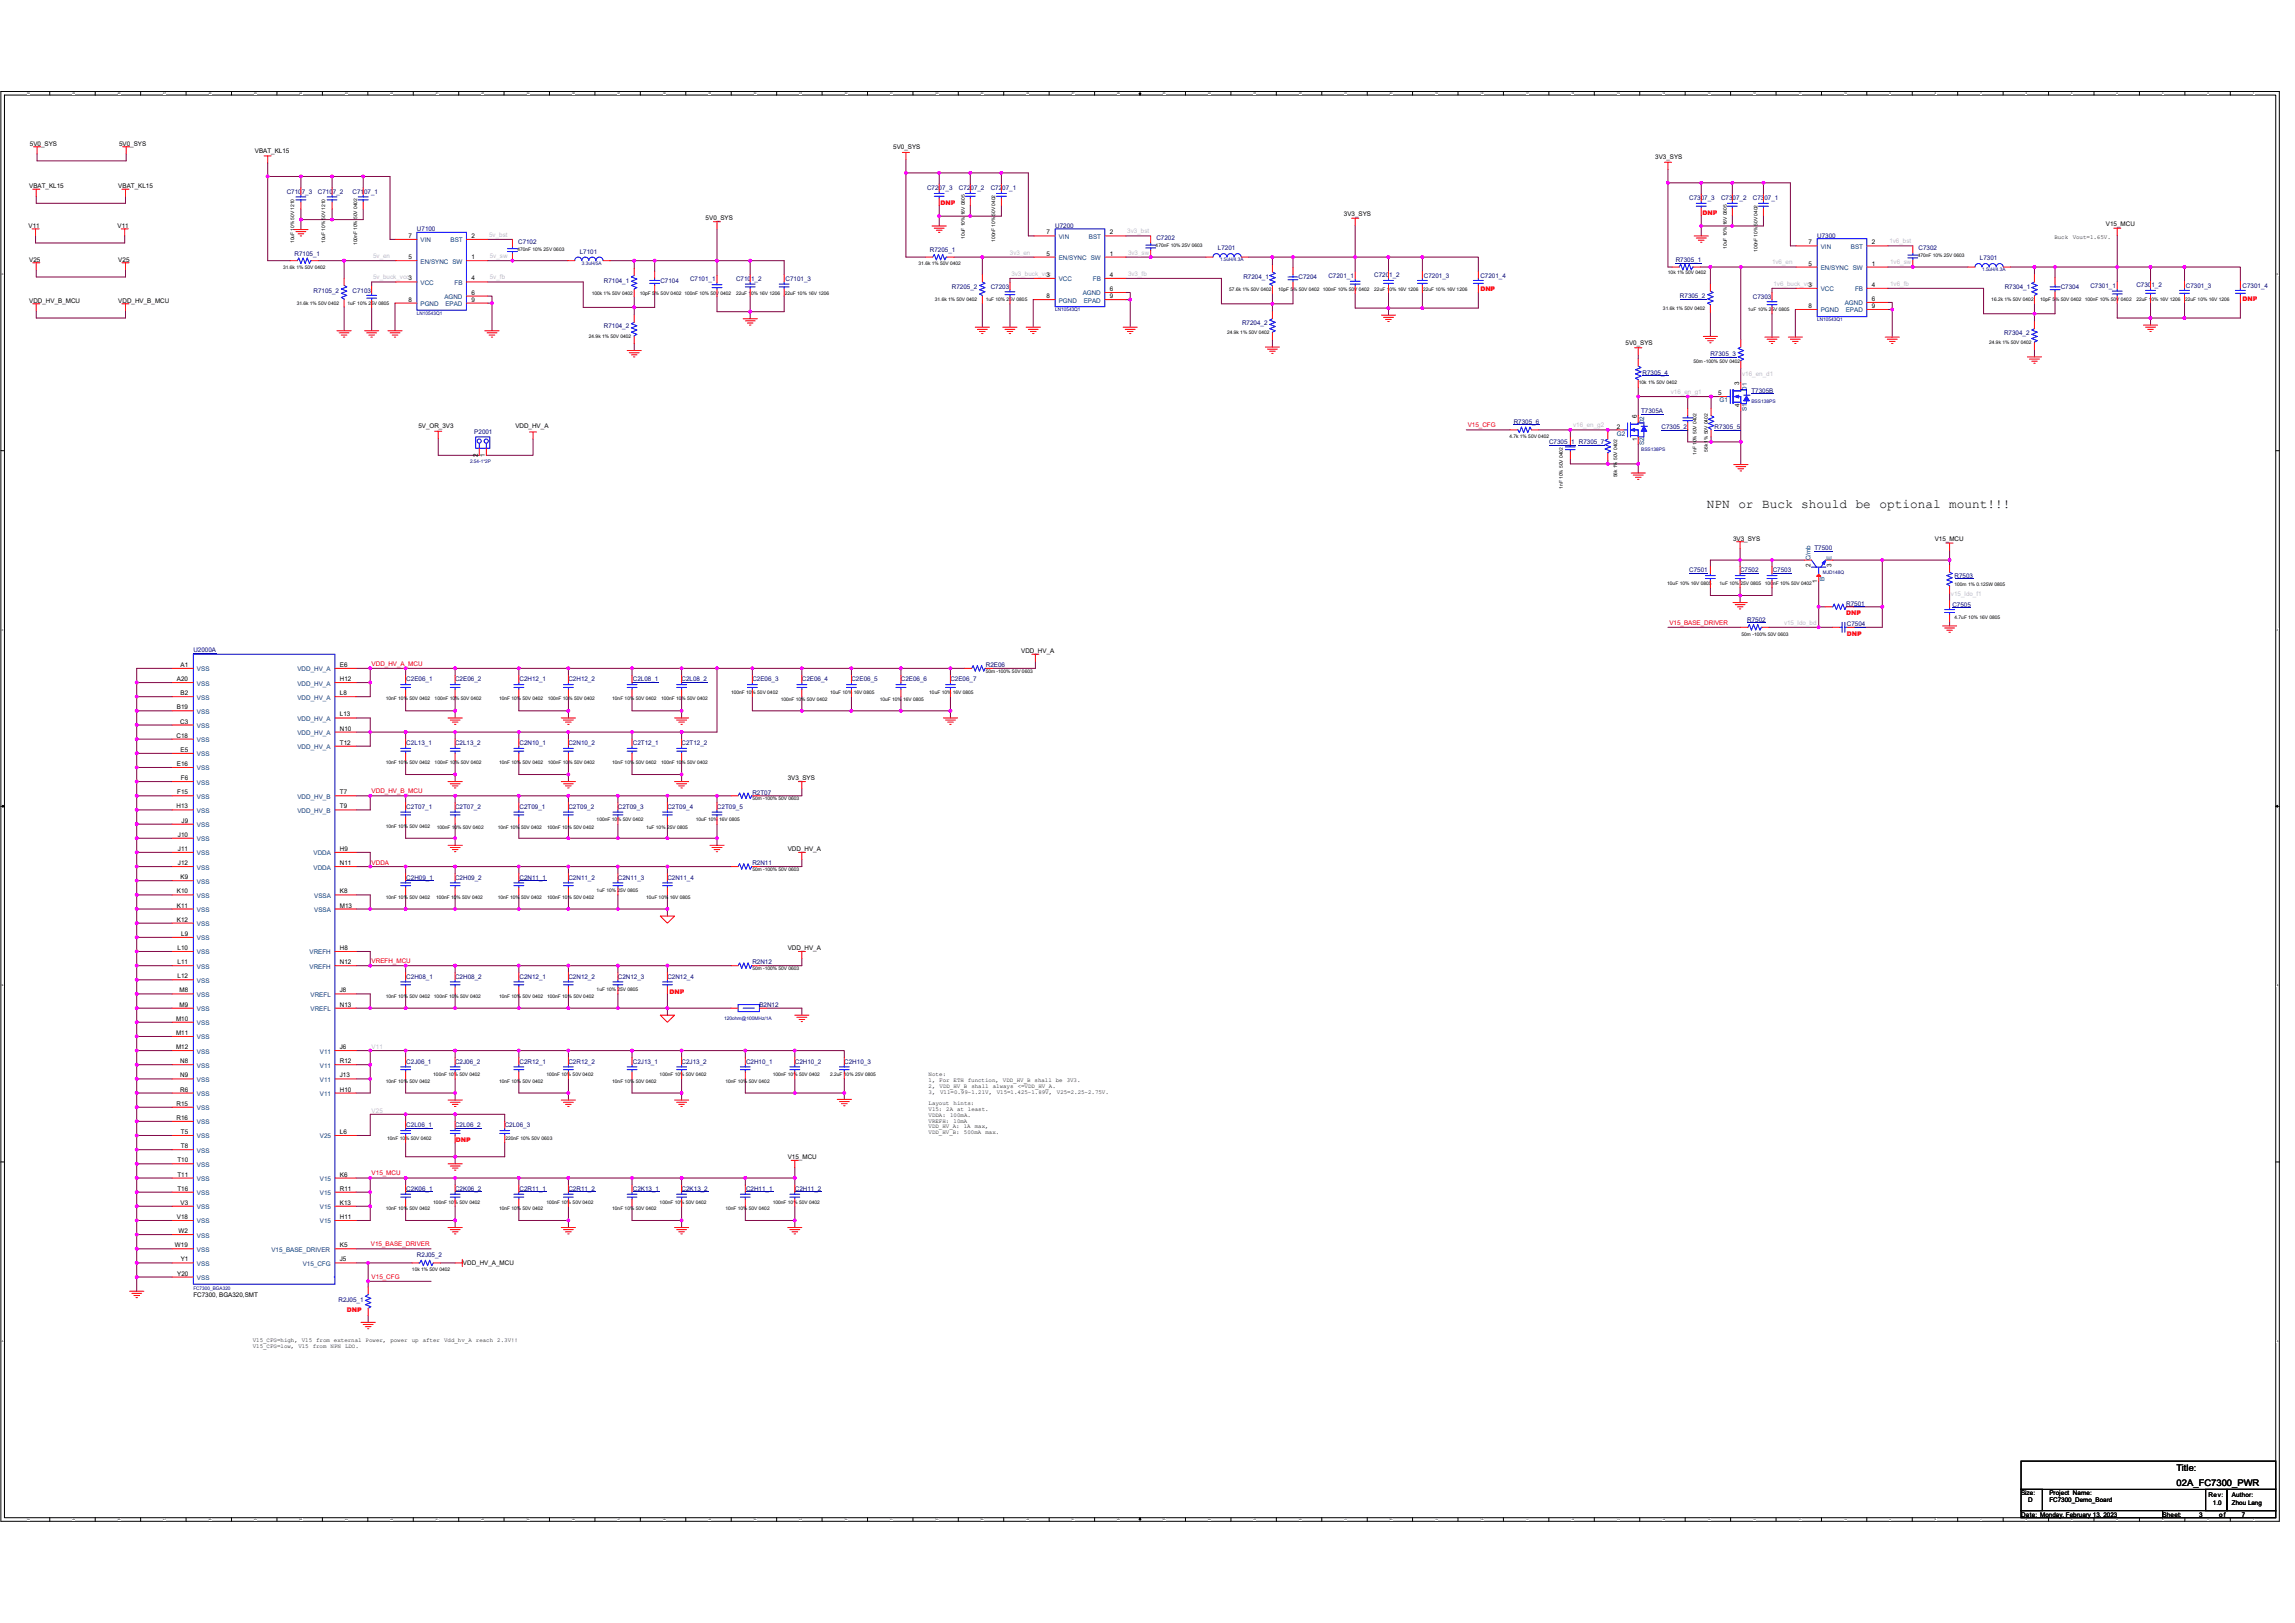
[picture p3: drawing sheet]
<svg xmlns="http://www.w3.org/2000/svg" width="420mm" height="297mm" viewBox="0 0 420 297" stroke-linecap="round" stroke-linejoin="round" font-family="sans-serif">
<defs><g id="words">
<text font-size="2.3" x="312.5" y="92.9">NPN or Buck should be optional mount!!!</text>
<g font-size="1.7">
<text x="398.5" y="269.3">Title:</text>
<text x="398.5" y="271.9">02A_FC7300_PWR</text>
</g>
<g font-size="1.2">
<text x="5.5" y="26.6">5V0_SYS</text>
<text x="21.8" y="26.6">5V0_SYS</text>
<text x="46.7" y="27.9">VBAT_KL15</text>
<text x="163.5" y="27.3">5V0_SYS</text>
<text x="303" y="29.1">3V3_SYS</text>
<text x="5.3" y="34.4">VBAT_KL15</text>
<text x="21.7" y="34.4">VBAT_KL15</text>
<text x="5.2" y="41.7">V11</text>
<text x="21.5" y="41.7">V11</text>
<text x="129.2" y="40.2">5V0_SYS</text>
<text x="246" y="39.6">3V3_SYS</text>
<text x="385.5" y="41.4">V15_MCU</text>
<text x="5.3" y="47.9">V25</text>
<text x="21.7" y="47.9">V25</text>
<text x="74.8" y="43.5">7</text>
<text x="74.8" y="47.4">5</text>
<text x="86.3" y="47.4">1</text>
<text x="86.3" y="43.5">2</text>
<text x="191.6" y="42.9">7</text>
<text x="191.6" y="46.8">5</text>
<text x="203.2" y="46.8">1</text>
<text x="203.2" y="42.9">2</text>
<text x="331.1" y="44.7">7</text>
<text x="342.7" y="44.7">2</text>
<text x="86.3" y="51.3">4</text>
<text x="86.3" y="53.9">6</text>
<text x="191.6" y="50.7">3</text>
<text x="203.2" y="50.7">4</text>
<text x="203.2" y="53.3">6</text>
<text x="331.1" y="48.6">5</text>
<text x="331.1" y="52.5">3</text>
<text x="342.7" y="48.6">1</text>
<text x="342.7" y="52.5">4</text>
<text x="5.3" y="55.4">VDD_HV_B_MCU</text>
<text x="21.7" y="55.4">VDD_HV_B_MCU</text>
<text x="74.8" y="55.2">8</text>
<text x="86.3" y="55.2">9</text>
<text x="191.6" y="54.6">8</text>
<text x="203.2" y="54.6">9</text>
<text x="331.1" y="56.4">8</text>
<text x="342.7" y="56.4">9</text>
<text x="342.7" y="55.1">6</text>
<text x="297.6" y="63.2">5V0_SYS</text>
<text x="318.4" y="70.4" transform="rotate(-90 318.4 70.4)">3</text>
<text x="299.6" y="76.5" transform="rotate(-90 299.6 76.5)">6</text>
<text x="314.5" y="72.3">5</text>
<text x="318.5" y="74.5" transform="rotate(-90 318.5 74.5)">4</text>
<text x="76.6" y="78.3">5V_OR_3V3</text>
<text x="87.5" y="83.6" transform="rotate(-90 87.5 83.6)">2</text>
<text x="88.8" y="83.6" transform="rotate(-90 88.8 83.6)">1</text>
<text x="94.3" y="78.3">VDD_HV_A</text>
<text x="296" y="78.5">2</text>
<text x="299.7" y="80.6" transform="rotate(-90 299.7 80.6)">1</text>
<text x="317.3" y="98.9">3V3_SYS</text>
<text x="354.2" y="98.9">V15_MCU</text>
<text x="331.4" y="103.8" transform="rotate(-90 331.4 103.8)">2 C/mb</text>
<text x="332.7" y="106.6" transform="rotate(-90 332.7 106.6)">1</text>
<text x="335.3" y="103.8" transform="rotate(-90 335.3 103.8)">3 E</text>
<text x="187" y="119.5">VDD_HV_A</text>
<text x="32.4" y="124.7">A20</text>
<text x="33.1" y="122">A1</text>
<text x="62.2" y="122">E6</text>
<text x="62.2" y="124.7">H12</text>
<text x="32.4" y="129.8">B19</text>
<text x="33.1" y="127.2">B2</text>
<text x="62.2" y="127.2">L8</text>
<text x="62.2" y="131.1">L13</text>
<text x="32.3" y="135">C18</text>
<text x="33" y="132.4">C3</text>
<text x="33.1" y="137.6">E5</text>
<text x="62.2" y="133.7">N10</text>
<text x="62.2" y="136.3">T12</text>
<text x="32.4" y="140.2">E16</text>
<text x="33.1" y="142.8">F6</text>
<text x="144.2" y="142.8">3V3_SYS</text>
<text x="32.3" y="148">H13</text>
<text x="32.5" y="145.4">F15</text>
<text x="62.2" y="145.4">T7</text>
<text x="62.2" y="148">T9</text>
<text x="32.6" y="153.1">J10</text>
<text x="32.6" y="155.7">J11</text>
<text x="33.2" y="150.6">J9</text>
<text x="62.2" y="155.7">H9</text>
<text x="144.2" y="155.8">VDD_HV_A</text>
<text x="32.6" y="158.3">J12</text>
<text x="33.1" y="160.9">K9</text>
<text x="62.2" y="158.3">N11</text>
<text x="32.4" y="163.5">K10</text>
<text x="32.4" y="166.1">K11</text>
<text x="62.2" y="163.5">K8</text>
<text x="62.2" y="166.1">M13</text>
<text x="32.4" y="168.7">K12</text>
<text x="32.5" y="173.9">L10</text>
<text x="33.2" y="171.3">L9</text>
<text x="62.2" y="173.9">H8</text>
<text x="144.2" y="173.9">VDD_HV_A</text>
<text x="32.5" y="176.5">L11</text>
<text x="32.5" y="179">L12</text>
<text x="62.2" y="176.5">N12</text>
<text x="32.9" y="181.6">M8</text>
<text x="32.9" y="184.2">M9</text>
<text x="62.2" y="181.6">J8</text>
<text x="62.2" y="184.2">N13</text>
<text x="32.2" y="186.8">M10</text>
<text x="32.2" y="189.4">M11</text>
<text x="32.2" y="192">M12</text>
<text x="33" y="194.6">N8</text>
<text x="33" y="197.2">N9</text>
<text x="62.2" y="192">J6</text>
<text x="62.2" y="194.6">R12</text>
<text x="62.2" y="197.2">J13</text>
<text x="32.3" y="202.4">R15</text>
<text x="33" y="199.8">R6</text>
<text x="62.2" y="199.8">H10</text>
<text x="32.3" y="205">R16</text>
<text x="33.1" y="207.5">T5</text>
<text x="62.2" y="207.5">L6</text>
<text x="32.5" y="212.7">T10</text>
<text x="32.5" y="215.3">T11</text>
<text x="33.1" y="210.1">T8</text>
<text x="62.2" y="215.3">K6</text>
<text x="144.2" y="212.1">V15_MCU</text>
<text x="32.5" y="217.9">T16</text>
<text x="33.1" y="220.5">V3</text>
<text x="62.2" y="217.9">R11</text>
<text x="62.2" y="220.5">K13</text>
<text x="32.4" y="223.1">V18</text>
<text x="32.7" y="225.7">W2</text>
<text x="62.2" y="223.1">H11</text>
<text x="32" y="228.3">W19</text>
<text x="32.4" y="233.4">Y20</text>
<text x="33.1" y="230.9">Y1</text>
<text x="62.2" y="230.9">J5</text>
<text x="62.2" y="228.3">K5</text>
<text x="84.8" y="231.4">VDD_HV_A_MCU</text>
<text x="35.4" y="237.4">FC7300, BGA320,SMT</text>
<text x="370" y="273.7">Size:</text>
<text x="371.3" y="275">D</text>
<text x="375.2" y="275">FC7300_Demo_Board</text>
<text x="375.2" y="273.7">Project Name:</text>
<text x="404.3" y="273.9">Rev:</text>
<text x="405.1" y="275.4">1.0</text>
<text x="408.6" y="273.9">Author:</text>
<text x="408.6" y="275.4">Zhou Lang</text>
<text x="370" y="277.6">Date: Monday, February 13, 2023</text>
<text x="395.9" y="277.6">Sheet:</text>
<text x="402.6" y="277.6">3</text>
<text x="406.3" y="277.6">o f</text>
<text x="410.4" y="277.6">7</text>
</g>
<g font-size="1.2" fill="#000080">
<text x="52.5" y="35.5">C7107_3</text>
<text x="58.2" y="35.5">C7107_2</text>
<text x="64.5" y="35.5">C7107_1</text>
<text x="169.7" y="34.8">C7207_3</text>
<text x="175.6" y="34.8">C7207_2</text>
<text x="181.4" y="34.8">C7207_1</text>
<text x="193.2" y="41.7">U7200</text>
<text x="309.3" y="36.6">C7307_3</text>
<text x="315.1" y="36.6">C7307_2</text>
<text x="320.9" y="36.6">C7307_1</text>
<text x="53.9" y="46.8">R7105_1</text>
<text x="76.3" y="42.3">U7100</text>
<text x="94.9" y="44.6">C7102</text>
<text x="106.1" y="46.5">L7101</text>
<text x="170.3" y="46.2">R7205_1</text>
<text x="211.7" y="44">C7202</text>
<text x="223" y="45.8">L7201</text>
<text x="332.7" y="43.5">U7300</text>
<text x="351.2" y="45.8">C7302</text>
<text x="362.5" y="47.6">L7301</text>
<text x="57.4" y="53.6">R7105_2</text>
<text x="64.5" y="53.6">C7103</text>
<text x="110.5" y="51.8">R7104_1</text>
<text x="120.9" y="51.8">C7104</text>
<text x="126.3" y="51.5">C7101_1</text>
<text x="134.8" y="51.4">C7101_2</text>
<text x="143.8" y="51.5">C7101_3</text>
<text x="174.3" y="52.9">R7205_2</text>
<text x="181.4" y="52.9">C7203</text>
<text x="227.6" y="51.1">R7204_1</text>
<text x="237.7" y="51.1">C7204</text>
<text x="243.2" y="50.9">C7201_1</text>
<text x="251.6" y="50.7">C7201_2</text>
<text x="260.7" y="50.9">C7201_3</text>
<text x="271" y="50.9">C7201_4</text>
<text x="306.8" y="48">R7305_1</text>
<text x="367" y="52.9">R7304_1</text>
<text x="377.3" y="52.9">C7304</text>
<text x="382.7" y="52.7">C7301_1</text>
<text x="391.1" y="52.6">C7301_2</text>
<text x="400.2" y="52.7">C7301_3</text>
<text x="410.6" y="52.7">C7301_4</text>
<text x="227.4" y="59.4">R7204_2</text>
<text x="307.6" y="54.6">R7305_2</text>
<text x="320.9" y="54.8">C7303</text>
<text x="110.5" y="60.1">R7104_2</text>
<text x="313.1" y="65.2">R7305_3</text>
<text x="366.9" y="61.2">R7304_2</text>
<text x="300.7" y="68.6">R7305_4</text>
<text x="320.6" y="71.8">T7305B</text>
<text x="277.1" y="77.6">R7305_6</text>
<text x="300.4" y="75.6">T7305A</text>
<text x="86.8" y="79.4">P2001</text>
<text x="283.6" y="81.3">C7305_1 R7305_7</text>
<text x="304.2" y="78.6">C7305_2</text>
<text x="313.9" y="78.6">R7305_5</text>
<text x="332.2" y="100.7">T7500</text>
<text x="309.3" y="104.8">C7501</text>
<text x="318.6" y="104.8">C7502</text>
<text x="324.5" y="104.8">C7503</text>
<text x="357.8" y="105.8">R7503</text>
<text x="319.9" y="113.8">R7502</text>
<text x="338" y="110.8">R7501</text>
<text x="357.4" y="111.1">C7505</text>
<text x="35.4" y="119.4">U2000A</text>
<text x="338.1" y="114.6">C7504</text>
<text x="74.4" y="124.7">C2E06_1</text>
<text x="83.3" y="124.7">C2E06_2</text>
<text x="95.1" y="124.7">C2H12_1</text>
<text x="104.1" y="124.7">C2H12_2</text>
<text x="115.9" y="124.7">C2L08_1</text>
<text x="124.8" y="124.7">C2L08_2</text>
<text x="137.7" y="124.7">C2E06_3</text>
<text x="146.8" y="124.7">C2E06_4</text>
<text x="155.9" y="124.7">C2E06_5</text>
<text x="164.9" y="124.7">C2E06_6</text>
<text x="174" y="124.7">C2E06_7</text>
<text x="180.5" y="122.1">R2E06</text>
<text x="74.4" y="136.4">C2L13_1</text>
<text x="83.3" y="136.4">C2L13_2</text>
<text x="95.1" y="136.4">C2N10_1</text>
<text x="104.1" y="136.4">C2N10_2</text>
<text x="115.9" y="136.4">C2T12_1</text>
<text x="124.8" y="136.4">C2T12_2</text>
<text x="74.4" y="148">C2T07_1</text>
<text x="83.3" y="148">C2T07_2</text>
<text x="95.1" y="148">C2T09_1</text>
<text x="104.1" y="148">C2T09_2</text>
<text x="113.1" y="148">C2T09_3</text>
<text x="122.2" y="148">C2T09_4</text>
<text x="131.3" y="148">C2T09_5</text>
<text x="137.7" y="145.4">R2T07</text>
<text x="74.4" y="161">C2H09_1</text>
<text x="83.3" y="161">C2H09_2</text>
<text x="95.1" y="161">C2N11_1</text>
<text x="104.1" y="161">C2N11_2</text>
<text x="113.1" y="161">C2N11_3</text>
<text x="122.2" y="161">C2N11_4</text>
<text x="137.7" y="158.4">R2N11</text>
<text x="74.4" y="179.1">C2H08_1</text>
<text x="83.3" y="179.1">C2H08_2</text>
<text x="95.1" y="179.1">C2N12_1</text>
<text x="104.1" y="179.1">C2N12_2</text>
<text x="113.1" y="179.1">C2N12_3</text>
<text x="122.2" y="179.1">C2N12_4</text>
<text x="137.7" y="176.5">R2N12</text>
<text x="139" y="184.3">B2N12</text>
<text x="74.4" y="194.6">C2J06_1</text>
<text x="83.3" y="194.6">C2J06_2</text>
<text x="95.1" y="194.6">C2R12_1</text>
<text x="104.1" y="194.6">C2R12_2</text>
<text x="115.9" y="194.6">C2J13_1</text>
<text x="124.8" y="194.6">C2J13_2</text>
<text x="136.6" y="194.6">C2H10_1</text>
<text x="145.5" y="194.6">C2H10_2</text>
<text x="154.6" y="194.6">C2H10_3</text>
<text x="74.4" y="206.3">C2L06_1</text>
<text x="83.3" y="206.3">C2L06_2</text>
<text x="92.4" y="206.3">C2L06_3</text>
<text x="74.4" y="218">C2K06_1</text>
<text x="83.3" y="218">C2K06_2</text>
<text x="95.1" y="218">C2R11_1</text>
<text x="104.1" y="218">C2R11_2</text>
<text x="115.9" y="218">C2K13_1</text>
<text x="124.8" y="218">C2K13_2</text>
<text x="136.6" y="218">C2H11_1</text>
<text x="145.5" y="218">C2H11_2</text>
<text x="76.3" y="230.1">R2J05_2</text>
<text x="62" y="238.3">R2J05_1</text>
</g>
<g font-size="1.2" fill="#f00">
<text x="172.2" y="37.5">DNP</text>
<text x="311.7" y="39.3">DNP</text>
<text x="271" y="53.3">DNP</text>
<text x="410.6" y="55.1">DNP</text>
<text x="268.7" y="78.2">V15_CFG</text>
<text x="338" y="112.6">DNP</text>
<text x="305.6" y="114.3">V15_BASE_DRIVER</text>
<text x="338.1" y="116.4">DNP</text>
<text x="68" y="121.9">VDD_HV_A_MCU</text>
<text x="68" y="145.2">VDD_HV_B_MCU</text>
<text x="68" y="158.3">VDDA</text>
<text x="68" y="176.3">VREFH_MCU</text>
<text x="122.6" y="181.9">DNP</text>
<text x="83.5" y="209">DNP</text>
<text x="68" y="215.1">V15_MCU</text>
<text x="67.9" y="228.1">V15_BASE_DRIVER</text>
<text x="68" y="234">V15_CFG</text>
<text x="63.5" y="240.1">DNP</text>
</g>
<g font-size="1.2" fill="#c0c0c0">
<text x="68.3" y="47.2">5v_en</text>
<text x="89.5" y="43.3">5v_bst</text>
<text x="89.7" y="47.2">5v_sw</text>
<text x="184.9" y="46.6">3v3_en</text>
<text x="206.4" y="42.7">3v3_bst</text>
<text x="206.5" y="46.6">3v3_sw</text>
<text x="345.9" y="44.5">1v6_bst</text>
<text x="68.3" y="51.1">5v_buck_vcc3</text>
<text x="89.7" y="51.1">5v_fb</text>
<text x="185.2" y="50.5">3v3_buck_vcc</text>
<text x="206.5" y="50.5">3v3_fb</text>
<text x="324.4" y="48.4">1v6_en</text>
<text x="324.7" y="52.3">1v6_buck_vcc</text>
<text x="346" y="48.4">1v6_sw</text>
<text x="346" y="52.3">1v6_fb</text>
<text x="318.9" y="68.7">v16_en_d1</text>
<text x="305.9" y="72.1">v16_en_g1</text>
<text x="288" y="78.2">v16_en_g2</text>
<text x="357.2" y="109">v15_ldo_f1</text>
<text x="326.6" y="114.3">v15_ldo_bd</text>
<text x="68" y="192">V11</text>
<text x="68" y="203.7">V25</text>
</g>
<g font-size="1.2" fill="#004080">
<text x="77" y="44.4">VIN</text>
<text x="82.5" y="44.4">BST</text>
<text x="193.8" y="43.7">VIN</text>
<text x="193.8" y="47.6">EN/SYNC SW</text>
<text x="199.3" y="43.7">BST</text>
<text x="333.3" y="45.6">VIN</text>
<text x="338.8" y="45.6">BST</text>
<text x="77" y="48.3">EN/SYNC SW</text>
<text x="77" y="52.2">VCC</text>
<text x="83.2" y="52.2">FB</text>
<text x="193.8" y="51.5">VCC</text>
<text x="200.1" y="51.5">FB</text>
<text x="333.3" y="49.4">EN/SYNC SW</text>
<text x="333.3" y="53.3">VCC</text>
<text x="339.6" y="53.3">FB</text>
<text x="77" y="56">PGND</text>
<text x="81.4" y="54.7">AGND</text>
<text x="81.5" y="56">EPAD</text>
<text x="193.8" y="55.4">PGND</text>
<text x="198.2" y="54.1">AGND</text>
<text x="198.4" y="55.4">EPAD</text>
<text x="333.3" y="57.2">PGND</text>
<text x="337.7" y="55.9">AGND</text>
<text x="337.9" y="57.2">EPAD</text>
<text x="319.8" y="71.5" transform="rotate(-90 319.8 71.5)">D1</text>
<text x="301" y="77.6" transform="rotate(-90 301 77.6)">D2</text>
<text x="314.8" y="73.7">G1</text>
<text x="319.8" y="75.3" transform="rotate(-90 319.8 75.3)">S1</text>
<text x="296" y="79.8">G2</text>
<text x="301" y="81.4" transform="rotate(-90 301 81.4)">S2</text>
<text x="334" y="106.4" transform="rotate(-90 334 106.4)">B</text>
<text x="36.1" y="122.9">VSS</text>
<text x="36.1" y="125.5">VSS</text>
<text x="54.5" y="122.9">VDD_HV_A</text>
<text x="54.5" y="125.5">VDD_HV_A</text>
<text x="36.1" y="128.1">VSS</text>
<text x="36.1" y="130.6">VSS</text>
<text x="54.5" y="128.1">VDD_HV_A</text>
<text x="54.5" y="132">VDD_HV_A</text>
<text x="36.1" y="133.2">VSS</text>
<text x="36.1" y="135.8">VSS</text>
<text x="54.5" y="134.5">VDD_HV_A</text>
<text x="54.5" y="137.1">VDD_HV_A</text>
<text x="36.1" y="138.4">VSS</text>
<text x="36.1" y="141">VSS</text>
<text x="36.1" y="143.6">VSS</text>
<text x="36.1" y="146.2">VSS</text>
<text x="36.1" y="148.8">VSS</text>
<text x="54.5" y="146.2">VDD_HV_B</text>
<text x="54.5" y="148.8">VDD_HV_B</text>
<text x="36.1" y="151.4">VSS</text>
<text x="36.1" y="154">VSS</text>
<text x="36.1" y="156.5">VSS</text>
<text x="36.1" y="159.2">VSS</text>
<text x="36.1" y="161.7">VSS</text>
<text x="57.4" y="156.5">VDDA</text>
<text x="57.4" y="159.2">VDDA</text>
<text x="36.1" y="164.3">VSS</text>
<text x="36.1" y="166.9">VSS</text>
<text x="57.5" y="164.3">VSSA</text>
<text x="57.5" y="166.9">VSSA</text>
<text x="36.1" y="169.5">VSS</text>
<text x="36.1" y="172.1">VSS</text>
<text x="36.1" y="174.7">VSS</text>
<text x="36.1" y="177.3">VSS</text>
<text x="36.1" y="179.9">VSS</text>
<text x="56.7" y="174.7">VREFH</text>
<text x="56.7" y="177.3">VREFH</text>
<text x="36.1" y="182.5">VSS</text>
<text x="36.1" y="185.1">VSS</text>
<text x="56.9" y="182.5">VREFL</text>
<text x="56.9" y="185.1">VREFL</text>
<text x="36.1" y="187.6">VSS</text>
<text x="36.1" y="190.2">VSS</text>
<text x="36.1" y="192.8">VSS</text>
<text x="36.1" y="195.4">VSS</text>
<text x="58.6" y="192.8">V11</text>
<text x="58.6" y="195.4">V11</text>
<text x="36.1" y="198">VSS</text>
<text x="36.1" y="200.6">VSS</text>
<text x="36.1" y="203.2">VSS</text>
<text x="58.6" y="198">V11</text>
<text x="58.6" y="200.6">V11</text>
<text x="36.1" y="205.8">VSS</text>
<text x="36.1" y="208.4">VSS</text>
<text x="58.6" y="208.4">V25</text>
<text x="36.1" y="211">VSS</text>
<text x="36.1" y="213.6">VSS</text>
<text x="36.1" y="216.2">VSS</text>
<text x="36.1" y="218.7">VSS</text>
<text x="36.1" y="221.3">VSS</text>
<text x="58.6" y="216.2">V15</text>
<text x="58.6" y="218.7">V15</text>
<text x="58.6" y="221.3">V15</text>
<text x="36.1" y="223.9">VSS</text>
<text x="36.1" y="226.5">VSS</text>
<text x="58.6" y="223.9">V15</text>
<text x="36.1" y="229.1">VSS</text>
<text x="36.1" y="231.7">VSS</text>
<text x="49.7" y="229.1">V15_BASE_DRIVER</text>
<text x="55.4" y="231.7">V15_CFG</text>
<text x="36.1" y="234.3">VSS</text>
</g>
<g font-size="1.1">
<text x="376.1" y="43.8">Buck</text>
<text x="379.5" y="43.8">Vout=1.65V.</text>
<text x="170" y="197">Note:</text>
<text x="170" y="198.1">1, For ETH function, VDD_HV_B shall be 3V3.</text>
<text x="170" y="199.1">2, VDD_HV_B shall always</text>
<text x="170" y="200.2">3,</text>
<text x="170" y="202.3">Layout</text>
<text x="170" y="203.3">V15: 2A at least.</text>
<text x="172.1" y="200.2">V11=0.99~1.21V,</text>
<text x="174.6" y="202.3">hints:</text>
<text x="182.5" y="200.2">V15=1.425~1.89V,</text>
<text x="186.3" y="199.1">&lt;=VDD_HV_A.</text>
<text x="193.5" y="200.2">V25=2.25~2.75V.</text>
<text x="170" y="204.4">VDDA:</text>
<text x="170" y="205.5">VREFH:</text>
<text x="170" y="206.5">VDD_HV_A: 1A max,</text>
<text x="170" y="207.6">VDD_HV_B:</text>
<text x="174" y="204.4">100mA.</text>
<text x="174.6" y="205.5">10mA</text>
<text x="176.5" y="207.6">500mA</text>
<text x="180.4" y="207.6">max.</text>
<text x="46.3" y="245.6">V15_CFG=high, V15 from external Power, power up after Vdd_hv_A reach 2.3V!!</text>
<text x="46.3" y="246.6">V15_CFG=low, V15 from NPN LDO.</text>
</g>
<g font-size=".9">
<text x="53.8" y="44.5" transform="rotate(-90 53.8 44.5)">10uF 10% 50V 1210</text>
<text x="59.6" y="44.5" transform="rotate(-90 59.6 44.5)">10uF 10% 50V 1210</text>
<text x="65.4" y="44.9" transform="rotate(-90 65.4 44.9)">100nF 10% 50V 0402</text>
<text x="94.7" y="45.9">470nF 10% 25V 0603</text>
<text x="176.6" y="43.7" transform="rotate(-90 176.6 43.7)">10uF 10% 16V 0805</text>
<text x="182.2" y="44.2" transform="rotate(-90 182.2 44.2)">100nF 10% 50V 0402</text>
<text x="211.6" y="45.3">470nF 10% 25V 0603</text>
<text x="316.2" y="45.5" transform="rotate(-90 316.2 45.5)">10uF 10% 16V 0805</text>
<text x="321.7" y="46" transform="rotate(-90 321.7 46)">100nF 10% 50V 0402</text>
<text x="351.1" y="47.1">470nF 10% 25V 0603</text>
<text x="51.8" y="49.2">31.6k 1% 50V 0402</text>
<text x="108.3" y="54">100k 1% 50V 0402</text>
<text x="117.1" y="54">10pF 5% 50V 0402</text>
<text x="125.3" y="54">100nF 10% 50V 0402</text>
<text x="134.8" y="54">22uF 10% 16V 1206</text>
<text x="143.7" y="54">22uF 10% 16V 1206</text>
<text x="168.2" y="48.5">31.6k 1% 50V 0402</text>
<text x="225.1" y="53.3">57.6k 1% 50V 0402</text>
<text x="234" y="53.3">10pF 5% 50V 0402</text>
<text x="242.2" y="53.3">100nF 10% 50V 0402</text>
<text x="251.6" y="53.3">22uF 10% 16V 1206</text>
<text x="260.6" y="53.3">22uF 10% 16V 1206</text>
<text x="305.4" y="50.2">10k 1% 50V 0402</text>
<text x="54.3" y="55.8">31.6k 1% 50V 0402</text>
<text x="63.6" y="55.8">1uF 10% 25V 0805</text>
<text x="171.2" y="55.1">31.6k 1% 50V 0402</text>
<text x="180.5" y="55.1">1uF 10% 25V 0805</text>
<text x="304.4" y="56.8">31.6k 1% 50V 0402</text>
<text x="320" y="56.9">1uF 10% 25V 0805</text>
<text x="364.6" y="55.1">16.2k 1% 50V 0402</text>
<text x="373.5" y="55.1">10pF 5% 50V 0402</text>
<text x="381.7" y="55.1">100nF 10% 50V 0402</text>
<text x="391.1" y="55.1">22uF 10% 16V 1206</text>
<text x="400.1" y="55.1">22uF 10% 16V 1206</text>
<text x="107.8" y="61.8">24.9k 1% 50V 0402</text>
<text x="224.7" y="61.2">24.9k 1% 50V 0402</text>
<text x="364.2" y="63">24.9k 1% 50V 0402</text>
<text x="300" y="70.3">10k 1% 50V 0402</text>
<text x="310" y="66.4">50m -100% 50V 0402</text>
<text x="276.3" y="80.1">4.7k 1% 50V 0402</text>
<text x="310.6" y="83.2" transform="rotate(-90 310.6 83.2)">1nF 10% 50V 0402</text>
<text x="312.7" y="82.7" transform="rotate(-90 312.7 82.7)">56k 1% 50V 0402</text>
<text x="286.1" y="89.4" transform="rotate(-90 286.1 89.4)">1nF 10% 50V 0402</text>
<text x="296.1" y="87.4" transform="rotate(-90 296.1 87.4)">56k 1% 50V 0402</text>
<text x="305.2" y="107.1">10uF 10% 16V 0805</text>
<text x="314.8" y="107.1">1uF 10% 25V 0805</text>
<text x="323.1" y="107.1">100nF 10% 50V 0402</text>
<text x="357.8" y="107.2">100m 1% 0.125W 0805</text>
<text x="357.8" y="113.3">4.7uF 10% 16V 0805</text>
<text x="318.8" y="116.4">50m -100% 50V 0603</text>
<text x="180.5" y="123.1">50m -100% 50V 0603</text>
<text x="70.6" y="128.2">10nF 10% 50V 0402</text>
<text x="79.6" y="128.2">100nF 10% 50V 0402</text>
<text x="91.4" y="128.2">10nF 10% 50V 0402</text>
<text x="100.3" y="128.2">100nF 10% 50V 0402</text>
<text x="112.1" y="128.2">10nF 10% 50V 0402</text>
<text x="121" y="128.2">100nF 10% 50V 0402</text>
<text x="133.8" y="127">100nF 10% 50V 0402</text>
<text x="142.9" y="128.3">100nF 10% 50V 0402</text>
<text x="152" y="127">10uF 10% 16V 0805</text>
<text x="161" y="128.3">10uF 10% 16V 0805</text>
<text x="170.1" y="127">10uF 10% 16V 0805</text>
<text x="70.6" y="139.8">10nF 10% 50V 0402</text>
<text x="79.6" y="139.8">100nF 10% 50V 0402</text>
<text x="91.4" y="139.8">10nF 10% 50V 0402</text>
<text x="100.3" y="139.8">100nF 10% 50V 0402</text>
<text x="112.1" y="139.8">10nF 10% 50V 0402</text>
<text x="121" y="139.8">100nF 10% 50V 0402</text>
<text x="137.7" y="146.5">50m -100% 50V 0603</text>
<text x="70.6" y="151.5">10nF 10% 50V 0402</text>
<text x="80" y="151.6">100nF 10% 50V 0402</text>
<text x="91.1" y="151.6">10nF 10% 50V 0402</text>
<text x="100.2" y="151.6">100nF 10% 50V 0402</text>
<text x="109.2" y="150.3">100nF 10% 50V 0402</text>
<text x="118.3" y="151.6">1uF 10% 25V 0805</text>
<text x="127.4" y="150.3">10uF 10% 16V 0805</text>
<text x="137.7" y="159.4">50m -100% 50V 0603</text>
<text x="70.6" y="164.4">10nF 10% 50V 0402</text>
<text x="79.8" y="164.4">100nF 10% 50V 0402</text>
<text x="91.1" y="164.4">10nF 10% 50V 0402</text>
<text x="100.2" y="164.4">100nF 10% 50V 0402</text>
<text x="109.2" y="163.3">1uF 10% 25V 0805</text>
<text x="118.3" y="164.6">10uF 10% 16V 0805</text>
<text x="137.7" y="177.5">50m -100% 50V 0603</text>
<text x="70.6" y="182.6">10nF 10% 50V 0402</text>
<text x="79.4" y="182.7">100nF 10% 50V 0402</text>
<text x="91.4" y="182.6">10nF 10% 50V 0402</text>
<text x="100.2" y="182.7">100nF 10% 50V 0402</text>
<text x="109.2" y="181.4">1uF 10% 25V 0805</text>
<text x="79.3" y="197">100nF 10% 50V 0402</text>
<text x="100" y="197">100nF 10% 50V 0402</text>
<text x="120.8" y="197">100nF 10% 50V 0402</text>
<text x="141.5" y="197">100nF 10% 50V 0402</text>
<text x="152" y="197">2.2uF 10% 25V 0805</text>
<text x="70.6" y="198.1">10nF 10% 50V 0402</text>
<text x="91.4" y="198.1">10nF 10% 50V 0402</text>
<text x="112.1" y="198.1">10nF 10% 50V 0402</text>
<text x="132.8" y="198.1">10nF 10% 50V 0402</text>
<text x="70.9" y="208.6">10nF 10% 50V 0402</text>
<text x="92.5" y="208.6">220nF 10% 50V 0603</text>
<text x="70.6" y="221.4">10nF 10% 50V 0402</text>
<text x="79.3" y="220.3">100nF 10% 50V 0402</text>
<text x="91.4" y="221.4">10nF 10% 50V 0402</text>
<text x="100" y="220.3">100nF 10% 50V 0402</text>
<text x="112.1" y="221.4">10nF 10% 50V 0402</text>
<text x="120.8" y="220.3">100nF 10% 50V 0402</text>
<text x="132.8" y="221.4">10nF 10% 50V 0402</text>
<text x="141.5" y="220.3">100nF 10% 50V 0402</text>
<text x="75.4" y="232.6">10k 1% 50V 0402</text>
</g>
<g font-size=".9" fill="#000080">
<text x="223.4" y="47.9">1.5uH/4.3A</text>
<text x="106.5" y="48.5">3.3uH/5A</text>
<text x="362.9" y="49.7">1.5uH/4.3A</text>
<text x="76.3" y="57.6">LN10543Q1</text>
<text x="193.2" y="56.9">LN10543Q1</text>
<text x="332.7" y="58.8">LN10543Q1</text>
<text x="320.6" y="73.8">BSS138PS</text>
<text x="300.4" y="82.5">BSS138PS</text>
<text x="86.1" y="84.7">2.54-1*2P</text>
<text x="333.7" y="105">MJD148Q</text>
<text x="132.6" y="186.6">120ohm@100MHz/1A</text>
<text x="35.4" y="236.1">FC7300_BGA320</text>
</g>
<g font-size=".5">
<text x="5" y="17.2">50</text>
<text x="13.3" y="17.2">49</text>
<text x="21.6" y="17.2">48</text>
<text x="29.9" y="17.2">47</text>
<text x="38.2" y="17.2">46</text>
<text x="46.5" y="17.2">45</text>
<text x="54.9" y="17.2">44</text>
<text x="63.2" y="17.2">43</text>
<text x="71.5" y="17.2">42</text>
<text x="79.8" y="17.2">41</text>
<text x="88.1" y="17.2">40</text>
<text x="96.4" y="17.2">39</text>
<text x="104.7" y="17.2">38</text>
<text x="113.1" y="17.2">37</text>
<text x="121.4" y="17.2">36</text>
<text x="129.7" y="17.2">35</text>
<text x="138" y="17.2">34</text>
<text x="146.3" y="17.2">33</text>
<text x="154.7" y="17.2">32</text>
<text x="163" y="17.2">31</text>
<text x="171.3" y="17.2">30</text>
<text x="179.6" y="17.2">29</text>
<text x="187.9" y="17.2">28</text>
<text x="196.2" y="17.2">27</text>
<text x="204.5" y="17.2">26</text>
<text x="212.9" y="17.2">25</text>
<text x="221.2" y="17.2">24</text>
<text x="229.5" y="17.2">23</text>
<text x="237.8" y="17.2">22</text>
<text x="246.1" y="17.2">21</text>
<text x="254.5" y="17.2">20</text>
<text x="262.8" y="17.2">19</text>
<text x="271.1" y="17.2">18</text>
<text x="279.4" y="17.2">17</text>
<text x="287.7" y="17.2">16</text>
<text x="296" y="17.2">15</text>
<text x="304.3" y="17.2">14</text>
<text x="312.7" y="17.2">13</text>
<text x="321" y="17.2">12</text>
<text x="329.3" y="17.2">11</text>
<text x="337.6" y="17.2">10</text>
<text x="345.9" y="17.2">9</text>
<text x="354.2" y="17.2">8</text>
<text x="362.6" y="17.2">7</text>
<text x="370.9" y="17.2">6</text>
<text x="379.2" y="17.2">5</text>
<text x="387.5" y="17.2">4</text>
<text x="395.8" y="17.2">3</text>
<text x="404.1" y="17.2">2</text>
<text x="412.5" y="17.2">1</text>
<text x=".3" y="50.3">D</text>
<text x="416.8" y="50.3">D</text>
<text x=".3" y="115.4">C</text>
<text x="416.8" y="115.4">C</text>
<text x=".3" y="180.5">B</text>
<text x="416.8" y="180.5">B</text>
<text x=".3" y="245.6">A</text>
<text x="416.8" y="245.6">A</text>
<text x="5" y="278.3">50</text>
<text x="13.3" y="278.3">49</text>
<text x="21.6" y="278.3">48</text>
<text x="29.9" y="278.3">47</text>
<text x="38.2" y="278.3">46</text>
<text x="46.5" y="278.3">45</text>
<text x="54.9" y="278.3">44</text>
<text x="63.2" y="278.3">43</text>
<text x="71.5" y="278.3">42</text>
<text x="79.8" y="278.3">41</text>
<text x="88.1" y="278.3">40</text>
<text x="96.4" y="278.3">39</text>
<text x="104.7" y="278.3">38</text>
<text x="113.1" y="278.3">37</text>
<text x="121.4" y="278.3">36</text>
<text x="129.7" y="278.3">35</text>
<text x="138" y="278.3">34</text>
<text x="146.3" y="278.3">33</text>
<text x="154.7" y="278.3">32</text>
<text x="163" y="278.3">31</text>
<text x="171.3" y="278.3">30</text>
<text x="179.6" y="278.3">29</text>
<text x="187.9" y="278.3">28</text>
<text x="196.2" y="278.3">27</text>
<text x="204.5" y="278.3">26</text>
<text x="212.9" y="278.3">25</text>
<text x="221.2" y="278.3">24</text>
<text x="229.5" y="278.3">23</text>
<text x="237.8" y="278.3">22</text>
<text x="246.1" y="278.3">21</text>
<text x="254.5" y="278.3">20</text>
<text x="262.8" y="278.3">19</text>
<text x="271.1" y="278.3">18</text>
<text x="279.4" y="278.3">17</text>
<text x="287.7" y="278.3">16</text>
<text x="296" y="278.3">15</text>
<text x="304.3" y="278.3">14</text>
<text x="312.7" y="278.3">13</text>
<text x="321" y="278.3">12</text>
<text x="329.3" y="278.3">11</text>
<text x="337.6" y="278.3">10</text>
<text x="345.9" y="278.3">9</text>
<text x="354.2" y="278.3">8</text>
<text x="362.6" y="278.3">7</text>
<text x="370.9" y="278.3">6</text>
<text x="379.2" y="278.3">5</text>
<text x="387.5" y="278.3">4</text>
<text x="395.8" y="278.3">3</text>
<text x="404.1" y="278.3">2</text>
<text x="412.5" y="278.3">1</text>
</g>
</g></defs>
<path d="M.2 16.7h417.1v261.7h-417.1zM.8 17.4h415.8v260.4h-415.8z" fill="none" stroke="#000" stroke-width=".18"/>
<g fill="#fff">
<path d="M5 16.8h.5v.5h-.5z"/>
<path d="M5 277.9h.5v.5h-.5z"/>
</g>
<path d="M9.1 16.7v.7M9.1 277.8v.6" fill="none" stroke="#000" stroke-width=".18"/>
<g fill="#fff">
<path d="M13.3 16.8h.5v.5h-.5z"/>
<path d="M13.3 277.9h.5v.5h-.5z"/>
</g>
<path d="M17.4 16.7v.7M17.4 277.8v.6" fill="none" stroke="#000" stroke-width=".18"/>
<g fill="#fff">
<path d="M21.6 16.8h.5v.5h-.5z"/>
<path d="M21.6 277.9h.5v.5h-.5z"/>
</g>
<path d="M25.7 16.7v.7M25.7 277.8v.6" fill="none" stroke="#000" stroke-width=".18"/>
<g fill="#fff">
<path d="M29.9 16.8h.5v.5h-.5z"/>
<path d="M29.9 277.9h.5v.5h-.5z"/>
</g>
<path d="M34.1 16.7v.7M34.1 277.8v.6" fill="none" stroke="#000" stroke-width=".18"/>
<g fill="#fff">
<path d="M38.2 16.8h.5v.5h-.5z"/>
<path d="M38.2 277.9h.5v.5h-.5z"/>
</g>
<path d="M42.4 16.7v.7M42.4 277.8v.6" fill="none" stroke="#000" stroke-width=".18"/>
<g fill="#fff">
<path d="M46.5 16.8h.5v.5h-.5z"/>
<path d="M46.5 277.9h.5v.5h-.5z"/>
</g>
<path d="M50.7 16.7v.7M50.7 277.8v.6" fill="none" stroke="#000" stroke-width=".18"/>
<g fill="#fff">
<path d="M54.9 16.8h.5v.5h-.5z"/>
<path d="M54.9 277.9h.5v.5h-.5z"/>
</g>
<path d="M59 16.7v.7M59 277.8v.6" fill="none" stroke="#000" stroke-width=".18"/>
<g fill="#fff">
<path d="M63.2 16.8h.5v.5h-.5z"/>
<path d="M63.2 277.9h.5v.5h-.5z"/>
</g>
<path d="M67.3 16.7v.7M67.3 277.8v.6" fill="none" stroke="#000" stroke-width=".18"/>
<g fill="#fff">
<path d="M71.5 16.8h.5v.5h-.5z"/>
<path d="M71.5 277.9h.5v.5h-.5z"/>
</g>
<path d="M75.7 16.7v.7M75.7 277.8v.6" fill="none" stroke="#000" stroke-width=".18"/>
<g fill="#fff">
<path d="M79.8 16.8h.5v.5h-.5z"/>
<path d="M79.8 277.9h.5v.5h-.5z"/>
</g>
<path d="M84 16.7v.7M84 277.8v.6" fill="none" stroke="#000" stroke-width=".18"/>
<g fill="#fff">
<path d="M88.1 16.8h.5v.5h-.5z"/>
<path d="M88.1 277.9h.5v.5h-.5z"/>
</g>
<path d="M92.3 16.7v.7M92.3 277.8v.6" fill="none" stroke="#000" stroke-width=".18"/>
<g fill="#fff">
<path d="M96.4 16.8h.5v.5h-.5z"/>
<path d="M96.4 277.9h.5v.5h-.5z"/>
</g>
<path d="M100.6 16.7v.7M100.6 277.8v.6" fill="none" stroke="#000" stroke-width=".18"/>
<g fill="#fff">
<path d="M104.7 16.8h.6v.5h-.6z"/>
<path d="M104.7 277.9h.6v.5h-.6z"/>
</g>
<path d="M108.9 16.7v.7M108.9 277.8v.6" fill="none" stroke="#000" stroke-width=".18"/>
<g fill="#fff">
<path d="M113.1 16.8h.5v.5h-.5z"/>
<path d="M113.1 277.9h.5v.5h-.5z"/>
</g>
<path d="M117.2 16.7v.7M117.2 277.8v.6" fill="none" stroke="#000" stroke-width=".18"/>
<g fill="#fff">
<path d="M121.4 16.8h.5v.5h-.5z"/>
<path d="M121.4 277.9h.5v.5h-.5z"/>
</g>
<path d="M125.5 16.7v.7M125.5 277.8v.6" fill="none" stroke="#000" stroke-width=".18"/>
<g fill="#fff">
<path d="M129.7 16.8h.5v.5h-.5z"/>
<path d="M129.7 277.9h.5v.5h-.5z"/>
</g>
<path d="M133.9 16.7v.7M133.9 277.8v.6" fill="none" stroke="#000" stroke-width=".18"/>
<g fill="#fff">
<path d="M138 16.8h.5v.5h-.5z"/>
<path d="M138 277.9h.5v.5h-.5z"/>
</g>
<path d="M142.2 16.7v.7M142.2 277.8v.6" fill="none" stroke="#000" stroke-width=".18"/>
<g fill="#fff">
<path d="M146.3 16.8h.5v.5h-.5z"/>
<path d="M146.3 277.9h.5v.5h-.5z"/>
</g>
<path d="M150.5 16.7v.7M150.5 277.8v.6" fill="none" stroke="#000" stroke-width=".18"/>
<g fill="#fff">
<path d="M154.7 16.8h.5v.5h-.5z"/>
<path d="M154.7 277.9h.5v.5h-.5z"/>
</g>
<path d="M158.8 16.7v.7M158.8 277.8v.6" fill="none" stroke="#000" stroke-width=".18"/>
<g fill="#fff">
<path d="M163 16.8h.5v.5h-.5z"/>
<path d="M163 277.9h.5v.5h-.5z"/>
</g>
<path d="M167.1 16.7v.7M167.1 277.8v.6" fill="none" stroke="#000" stroke-width=".18"/>
<g fill="#fff">
<path d="M171.3 16.8h.5v.5h-.5z"/>
<path d="M171.3 277.9h.5v.5h-.5z"/>
</g>
<path d="M175.4 16.7v.7M175.4 277.8v.6" fill="none" stroke="#000" stroke-width=".18"/>
<g fill="#fff">
<path d="M179.6 16.8h.5v.5h-.5z"/>
<path d="M179.6 277.9h.5v.5h-.5z"/>
</g>
<path d="M183.8 16.7v.7M183.8 277.8v.6" fill="none" stroke="#000" stroke-width=".18"/>
<g fill="#fff">
<path d="M187.9 16.8h.5v.5h-.5z"/>
<path d="M187.9 277.9h.5v.5h-.5z"/>
</g>
<path d="M192.1 16.7v.7M192.1 277.8v.6" fill="none" stroke="#000" stroke-width=".18"/>
<g fill="#fff">
<path d="M196.2 16.8h.5v.5h-.5z"/>
<path d="M196.2 277.9h.5v.5h-.5z"/>
</g>
<path d="M200.4 16.7v.7M200.4 277.8v.6" fill="none" stroke="#000" stroke-width=".18"/>
<g fill="#fff">
<path d="M204.5 16.8h.6v.5h-.6z"/>
<path d="M204.5 277.9h.6v.5h-.6z"/>
</g>
<path d="M208.7 16.7v.7M208.7 277.8v.6" fill="none" stroke="#000" stroke-width=".18"/>
<path d="M208.5 17.1h.4l-.2 .3zM208.7 277.8l.2 .3h-.4z" fill="#000" stroke="#000" stroke-width=".18"/>
<g fill="#fff">
<path d="M212.9 16.8h.5v.5h-.5z"/>
<path d="M212.9 277.9h.5v.5h-.5z"/>
</g>
<path d="M217 16.7v.7M217 277.8v.6" fill="none" stroke="#000" stroke-width=".18"/>
<g fill="#fff">
<path d="M221.2 16.8h.5v.5h-.5z"/>
<path d="M221.2 277.9h.5v.5h-.5z"/>
</g>
<path d="M225.4 16.7v.7M225.4 277.8v.6" fill="none" stroke="#000" stroke-width=".18"/>
<g fill="#fff">
<path d="M229.5 16.8h.5v.5h-.5z"/>
<path d="M229.5 277.9h.5v.5h-.5z"/>
</g>
<path d="M233.7 16.7v.7M233.7 277.8v.6" fill="none" stroke="#000" stroke-width=".18"/>
<g fill="#fff">
<path d="M237.8 16.8h.5v.5h-.5z"/>
<path d="M237.8 277.9h.5v.5h-.5z"/>
</g>
<path d="M242 16.7v.7M242 277.8v.6" fill="none" stroke="#000" stroke-width=".18"/>
<g fill="#fff">
<path d="M246.1 16.8h.5v.5h-.5z"/>
<path d="M246.1 277.9h.5v.5h-.5z"/>
</g>
<path d="M250.3 16.7v.7M250.3 277.8v.6" fill="none" stroke="#000" stroke-width=".18"/>
<g fill="#fff">
<path d="M254.5 16.8h.5v.5h-.5z"/>
<path d="M254.5 277.9h.5v.5h-.5z"/>
</g>
<path d="M258.6 16.7v.7M258.6 277.8v.6" fill="none" stroke="#000" stroke-width=".18"/>
<g fill="#fff">
<path d="M262.8 16.8h.5v.5h-.5z"/>
<path d="M262.8 277.9h.5v.5h-.5z"/>
</g>
<path d="M266.9 16.7v.7M266.9 277.8v.6" fill="none" stroke="#000" stroke-width=".18"/>
<g fill="#fff">
<path d="M271.1 16.8h.5v.5h-.5z"/>
<path d="M271.1 277.9h.5v.5h-.5z"/>
</g>
<path d="M275.2 16.7v.7M275.2 277.8v.6" fill="none" stroke="#000" stroke-width=".18"/>
<g fill="#fff">
<path d="M279.4 16.8h.5v.5h-.5z"/>
<path d="M279.4 277.9h.5v.5h-.5z"/>
</g>
<path d="M283.6 16.7v.7M283.6 277.8v.6" fill="none" stroke="#000" stroke-width=".18"/>
<g fill="#fff">
<path d="M287.7 16.8h.5v.5h-.5z"/>
<path d="M287.7 277.9h.5v.5h-.5z"/>
</g>
<path d="M291.9 16.7v.7M291.9 277.8v.6" fill="none" stroke="#000" stroke-width=".18"/>
<g fill="#fff">
<path d="M296 16.8h.5v.5h-.5z"/>
<path d="M296 277.9h.5v.5h-.5z"/>
</g>
<path d="M300.2 16.7v.7M300.2 277.8v.6" fill="none" stroke="#000" stroke-width=".18"/>
<g fill="#fff">
<path d="M304.3 16.8h.6v.5h-.6z"/>
<path d="M304.3 277.9h.6v.5h-.6z"/>
</g>
<path d="M308.5 16.7v.7M308.5 277.8v.6" fill="none" stroke="#000" stroke-width=".18"/>
<g fill="#fff">
<path d="M312.7 16.8h.5v.5h-.5z"/>
<path d="M312.7 277.9h.5v.5h-.5z"/>
</g>
<path d="M316.8 16.7v.7M316.8 277.8v.6" fill="none" stroke="#000" stroke-width=".18"/>
<g fill="#fff">
<path d="M321 16.8h.5v.5h-.5z"/>
<path d="M321 277.9h.5v.5h-.5z"/>
</g>
<path d="M325.2 16.7v.7M325.2 277.8v.6" fill="none" stroke="#000" stroke-width=".18"/>
<g fill="#fff">
<path d="M329.3 16.8h.5v.5h-.5z"/>
<path d="M329.3 277.9h.5v.5h-.5z"/>
</g>
<path d="M333.5 16.7v.7M333.5 277.8v.6" fill="none" stroke="#000" stroke-width=".18"/>
<g fill="#fff">
<path d="M337.6 16.8h.5v.5h-.5z"/>
<path d="M337.6 277.9h.5v.5h-.5z"/>
</g>
<path d="M341.8 16.7v.7M341.8 277.8v.6" fill="none" stroke="#000" stroke-width=".18"/>
<g fill="#fff">
<path d="M345.9 16.8h.3v.5h-.3z"/>
<path d="M345.9 277.9h.3v.5h-.3z"/>
</g>
<path d="M350.1 16.7v.7M350.1 277.8v.6" fill="none" stroke="#000" stroke-width=".18"/>
<g fill="#fff">
<path d="M354.2 16.8h.3v.5h-.3z"/>
<path d="M354.2 277.9h.3v.5h-.3z"/>
</g>
<path d="M358.4 16.7v.7M358.4 277.8v.6" fill="none" stroke="#000" stroke-width=".18"/>
<g fill="#fff">
<path d="M362.6 16.8h.2v.5h-.2z"/>
<path d="M362.6 277.9h.2v.5h-.2z"/>
</g>
<path d="M366.7 16.7v.7M366.7 277.8v.6" fill="none" stroke="#000" stroke-width=".18"/>
<g fill="#fff">
<path d="M370.9 16.8h.2v.5h-.2z"/>
<path d="M370.9 277.9h.2v.5h-.2z"/>
</g>
<path d="M375 16.7v.7M375 277.8v.6" fill="none" stroke="#000" stroke-width=".18"/>
<g fill="#fff">
<path d="M379.2 16.8h.2v.5h-.2z"/>
<path d="M379.2 277.9h.2v.5h-.2z"/>
</g>
<path d="M383.4 16.7v.7M383.4 277.8v.6" fill="none" stroke="#000" stroke-width=".18"/>
<g fill="#fff">
<path d="M387.5 16.8h.3v.5h-.3z"/>
<path d="M387.5 277.9h.3v.5h-.3z"/>
</g>
<path d="M391.7 16.7v.7M391.7 277.8v.6" fill="none" stroke="#000" stroke-width=".18"/>
<g fill="#fff">
<path d="M395.8 16.8h.3v.5h-.3z"/>
<path d="M395.8 277.9h.3v.5h-.3z"/>
</g>
<path d="M400 16.7v.7M400 277.8v.6" fill="none" stroke="#000" stroke-width=".18"/>
<g fill="#fff">
<path d="M404.1 16.8h.3v.5h-.3z"/>
<path d="M404.1 277.9h.3v.5h-.3z"/>
</g>
<path d="M408.3 16.7v.7M408.3 277.8v.6" fill="none" stroke="#000" stroke-width=".18"/>
<g fill="#fff">
<path d="M412.5 16.8h.2v.5h-.2z"/>
<path d="M412.5 277.9h.2v.5h-.2z"/>
<path d="M.3 49.9h.3v.5h-.3z"/>
<path d="M416.8 49.9h.3v.5h-.3z"/>
<path d="M.3 115h.3v.5h-.3z"/>
<path d="M416.8 115h.3v.5h-.3z"/>
</g>
<path d="M.2 82.5h.6M416.6 82.5h.7" fill="none" stroke="#000" stroke-width=".18"/>
<g fill="#fff">
<path d="M.3 180.1h.3v.5h-.3z"/>
<path d="M416.8 180.1h.3v.5h-.3z"/>
</g>
<path d="M.2 147.6h.6M416.6 147.6h.7" fill="none" stroke="#000" stroke-width=".18"/>
<path d="M.5 147.4l.3 .2-.3 .1zM416.6 147.6l.4-.2v.3z" fill="#000" stroke="#000" stroke-width=".18"/>
<g fill="#fff">
<path d="M.3 245.2h.3v.5h-.3z"/>
<path d="M416.8 245.2h.3v.5h-.3z"/>
</g>
<path d="M.2 212.7h.6M416.6 212.7h.7M370 276.5h25.9v1.3h-25.9zM370 272.6h3.9v3.9h-3.9zM370 267.4h46.6v5.2h-46.6zM395.9 276.5h20.7v1.3h-20.7zM403.8 272.6h3.9v3.9h-3.9zM407.7 272.6h8.9v3.9h-8.9z" fill="none" stroke="#000" stroke-width=".18"/>
<g fill="none" stroke="#800040" stroke-width=".18">
<path d="M6.6 35.9v1.3h16.4v-1.3M6.8 28.2v1.2h16.3v-1.2M49 29.8v2.5M49 32.3h6.1M49 32.3v15.4h4.1M55.1 32.3v2.1M55.1 38.2v2M55.1 32.3h5.7M60.8 32.3v2.1M60.8 38.2v2M60.8 32.3h5.7M66.5 32.3h4.9v11.5h1"/>
<path d="M66.5 38.2v2h-5.7M66.5 32.3v2.1M165.9 31.6h6M165.9 29.2v2.4M165.9 31.6v15.5h3.6M171.9 39.6v1.8M171.9 31.6v2.1M171.9 37.6v2M171.9 39.6h5.7M171.9 31.6h5.7M177.6 31.6h5.7M177.6 31.6v2.1"/>
<path d="M177.6 37.6v2M183.3 37.6v2h-5.7M183.3 31.6v2.1M183.3 31.6h5v11.6h1M305.4 33.5h6.1M305.4 33.5v15.4h.7M305.4 31v2.5M311.5 33.5v2M311.5 39.4v2M311.5 33.5h5.7M317.2 33.5h5.6M317.2 33.5v2"/>
<path d="M317.2 39.4v2M322.8 33.5h5v11.5h1M322.8 39.4v2h-5.6M322.8 33.5v2M6.5 43.2v1.3h16.3v-1.3M6.6 49.4v1.3h16.4v-1.3M6.6 56.9v1.3h16.4v-1.3M55.1 40.2h5.7M55.1 40.2v1.8M58.3 47.7h4.7M63 47.7v3.2M63 47.7h9.4"/>
<path d="M63 56.1v4.4M68 56.3v4.2M72.4 55.5h-.1v5M72.4 51.6h-4.4v.8M89.3 43.8h4.5M89.3 47.7h14.6M89.3 55.5h.8M89.3 54.2h.8v1.3M89.3 51.6h17.5v4.7h9.3M90.1 55.5v5M111.7 47.7h4.4M116.1 47.7h3.8"/>
<path d="M116.1 47.7v1.4M116.1 54.3v2M116.1 56.3v1.4M119.9 47.7v2M119.9 53.5v2.8h-3.8M119.9 47.7h11.4M131.3 41.9v5.8M131.3 47.7v2.7M131.3 54.3v2.7h6M131.3 47.7h6M137.3 47.7v2.6M137.3 54.2v2.8"/>
<path d="M137.3 47.7h6.3v2.6M137.3 57v1.3M143.6 54.2v2.8h-6.3M174.7 47.1h5.1M179.8 47.1h9.5M179.8 55.5v4.4M179.8 47.1v3.2M184.9 55.6v4.3M189.3 50.9h-4.4v.8M189.3 54.8h-.1v5.1M206.1 43.2h4.6M206.1 47.1h14.7"/>
<path d="M206.1 54.8h.8M206.1 53.5h.8v1.3M206.1 50.9h17.5v4.7h9.3M206.9 54.8v5.1M228.5 47.1h4.4M232.9 47.1v1.4M232.9 53.7v1.9M232.9 55.6v1.4M232.9 47.1h3.8M236.7 47.1v1.9M236.7 52.9v2.7h-3.8M236.7 47.1h11.4"/>
<path d="M248.1 53.7v2.7h6.1M248.1 41.2v5.9M248.1 47.1v2.7M248.1 47.1h6.1M254.2 47.1v2.6M254.2 53.5v2.9M254.2 56.4v1.3M254.2 47.1h6.2M254.2 56.4h6.2M260.4 47.1h10.2v2.6M260.4 47.1v2.6M260.4 53.5v2.9"/>
<path d="M270.6 53.5v2.9h-10.2M311.3 48.9h1.8M311.5 41.4v1.8M311.5 41.4h5.7M313.1 57.2v4.4M313.1 48.9v3.1M313.1 48.9h5.6M318.7 48.9h10.1M318.7 48.9v13.3M324.4 57.4v4.3M328.8 52.8h-4.4v.7M328.8 56.6h-.1v5.1"/>
<path d="M345.6 52.8h17.5v4.6h9.4M345.6 45h4.6M345.6 56.6h.8M345.6 55.4h.8v1.2M345.6 48.9h14.7M346.4 56.6v5.1M368.1 48.9h4.4M372.5 48.9v1.4M372.5 55.5v1.9M372.5 57.4v1.4M372.5 48.9h3.7M376.2 48.9v1.9"/>
<path d="M376.2 54.7v2.7h-3.7M376.2 48.9h11.4M387.6 43.1v5.8M387.6 48.9v2.7M387.6 48.9h6.1M387.6 55.5v2.7h6.1M393.7 55.4v2.8M393.7 58.2v1.3M393.7 48.9h6.2M393.7 58.2h6.2M393.7 48.9v2.6M399.9 48.9h10.3v2.6"/>
<path d="M399.9 48.9v2.6M399.9 55.4v2.8M410.2 55.4v2.8h-10.3M116.1 62.9v1.3M232.9 62.2v1.3M268.4 78.7h8.1M281.7 78.7h5.8M287.5 78.7v1.4M287.5 78.7h6.9M294.4 78.7h1.6M294.4 78.7v.4M299.9 72.6h9.1"/>
<path d="M299.9 72.6v3.5M299.9 70.9v1.7M299.9 64.9v.8M309 72.6h4.3M309 78.7v2.2h4.3M309 72.6v2.2M313.3 80v.9M313.3 72.6v2.2M313.3 72.6h1.5M318.7 75.2v5.7M318.7 67.4v2.6M372.5 64v1.3"/>
<path d="M80.2 80.2v3.1h7.5M97.6 80.3v3h-8.6M287.5 84v.9h6.9M294.4 84.2v.7M294.4 84.9h5.5M299.9 81.3v3.6M299.9 84.9v1.7M313.3 80.9h5.4M318.7 80.9v4.1M305.4 114.8h13.3M313.1 107.6v1.4h5.5M318.6 100.4v2.1"/>
<path d="M318.6 102.5h-5.5v1.2M318.6 102.5h5.8M318.6 109v1.3M318.6 102.5v1.2M318.6 107.6v1.4M323.9 114.8h11.6M324.4 102.5v1.2M324.4 102.5h6M324.4 107.6v1.4h-5.8M333 106.4v4.7h1.1M333 111.1v3.7M335.5 102.5h9.1"/>
<path d="M339.3 111.1h5.3M344.6 102.5h12.3M344.6 102.5v8.6M344.6 111.1v3.7h-5.2M356.9 108.6v1.3M356.9 102.5v.9M356.9 113.8v.8M356.9 100.7v1.8M25 137.9h6.5M25 135.3h6.5M25 132.7h6.5M25 130.1h6.5"/>
<path d="M25 127.5h6.5M25 124.9h6.5M25 135.3v2.6M25 137.9v2.6M25 124.9v2.6M25 127.5v2.6M25 130.1v2.6M25 132.7v2.6M31.5 122.3h-6.5v2.6M65.2 122.3h2.6M65.2 124.9h2.6M65.2 131.4h2.6v2.6"/>
<path d="M65.2 134h2.6M67.8 122.3v2.6M67.8 124.9v2.6h-2.6M67.8 134h6.5M67.8 122.3h6.5M67.8 134v2.6h-2.6M74.3 139.2v2.6h9M74.3 122.3h9M74.3 134h9M74.3 122.3v1.3M74.3 134v1.3M74.3 127.5v2.6h9"/>
<path d="M83.3 134v1.3M83.3 139.2v2.6M83.3 134h11.7M83.3 130.1v1.3M83.3 122.3v1.3M83.3 127.5v2.6M83.3 122.3h11.7M95 122.3h9.1M95 134h9.1M95 122.3v1.3M95 134v1.3M95 127.5v2.6h9.1"/>
<path d="M95 139.2v2.6h9.1M104.1 122.3v1.3M104.1 122.3h11.6M104.1 127.5v2.6M104.1 134v1.3M104.1 134h11.6M104.1 130.1v1.3M104.1 139.2v2.6M115.7 122.3h9.1M115.7 134h9.1M115.7 122.3v1.3M115.7 134v1.3"/>
<path d="M115.7 127.5v2.6h9.1M115.7 139.2v2.6h9.1M124.8 122.3v1.3M124.8 134v1.3M124.8 127.5v2.6M124.8 130.1v1.3M124.8 139.2v2.6M124.8 122.3h6.5M131.3 122.3h6.4M131.3 122.3v11.7h-6.5M137.7 122.3h9.1M137.7 122.3v1.3"/>
<path d="M137.7 127.5v2.6h9.1M146.8 122.3v1.3M146.8 127.5v2.6M146.8 122.3h9.1M146.8 130.1h9.1M155.9 122.3h9M155.9 130.1h9M155.9 122.3v1.3M155.9 127.5v2.6M164.9 122.3v1.3M164.9 122.3h9.1M164.9 127.5v2.6"/>
<path d="M164.9 130.1h9.1M174 122.3v1.3M174 122.3h2.6M174 127.5v2.6M174 130.1v1.3M189.6 121v1.3h-7.8M25 158.6h6.5M25 156h6.5M25 153.4h6.5M25 150.8h6.5M25 148.2h6.5M25 145.6h6.5"/>
<path d="M25 143h6.5M25 140.5h6.5M25 140.5v2.5M25 143v2.6M25 145.6v2.6M25 148.2v2.6M25 150.8v2.6M25 153.4v2.6M25 156v2.6M25 158.6v2.6M65.2 145.6h2.6M65.2 156h2.6v2.6h6.5"/>
<path d="M65.2 158.6h2.6M67.8 145.6h6.5M67.8 145.6v2.6h-2.6M74.3 145.6h9M74.3 158.6h9v1.3M74.3 145.6v1.3M74.3 158.6v1.3M74.3 150.8v2.6h9M83.3 145.6v1.3M83.3 145.6h11.7M83.3 158.6h11.7M83.3 141.8v1.2"/>
<path d="M83.3 153.4v1.3M83.3 150.8v2.6M95 145.6h9.1M95 158.6h9.1M95 145.6v1.3M95 158.6v1.3M95 150.8v2.6h9.1M104.1 158.6h9M104.1 141.8v1.2M104.1 158.6v1.3M104.1 145.6h9M104.1 153.4h9"/>
<path d="M104.1 145.6v1.3M104.1 150.8v2.6M113.1 158.6h9.1M113.1 145.6h9.1M113.1 158.6v1.3M113.1 145.6v1.3M113.1 150.8v2.6M113.1 153.4h9.1M122.2 153.4h9.1M122.2 158.6h11.6M122.2 158.6v1.3M122.2 150.8v2.6"/>
<path d="M122.2 145.6h9.1M122.2 145.6v1.3M124.8 141.8v1.2M131.3 145.6h2.5M131.3 153.4v1.3M131.3 150.8v2.6M131.3 145.6v1.3M146.8 144.4v1.2h-7.8M146.8 157.3v1.3h-7.8M25 179.3h6.5M25 176.7h6.5M25 174.1h6.5"/>
<path d="M25 171.6h6.5M25 169h6.5M25 166.4h6.5M25 163.8h6.5M25 161.2h6.5M25 169v2.6M25 171.6v2.5M25 174.1v2.6M25 176.7v2.6M25 179.3v2.6M25 161.2v2.6M25 163.8v2.6"/>
<path d="M25 166.4v2.6M65.2 163.8h2.6v2.6M65.2 166.4h2.6M65.2 174.1h2.6v2.6M65.2 176.7h2.6M67.8 166.4h6.5M67.8 176.7h6.5M74.3 163.8v2.6M74.3 176.7v1.3M74.3 166.4h9M74.3 176.7h9v1.3M83.3 163.8v2.6"/>
<path d="M83.3 166.4h11.7M83.3 176.7h11.7M95 176.7h9.1M95 163.8v2.6M95 176.7v1.3M95 166.4h9.1M104.1 176.7h9M104.1 176.7v1.3M104.1 166.4h9M104.1 163.8v2.6M113.1 166.4h9.1M113.1 176.7h9.1"/>
<path d="M113.1 163.8v2.6M113.1 176.7v1.3M122.2 176.7h11.6M122.2 166.4v1.3M122.2 163.8v2.6M122.2 176.7v1.3M146.8 175.4v1.3h-7.8M25 197.5h6.5M25 194.9h6.5M25 192.3h6.5M25 189.7h6.5M25 187.1h6.5"/>
<path d="M25 184.5h6.5M25 181.9h6.5M25 181.9v2.6M25 184.5v2.6M25 187.1v2.6M25 189.7v2.6M25 192.3v2.6M25 194.9v2.6M25 197.5v2.5M65.2 181.9h2.6v2.6M65.2 184.5h2.6M65.2 192.3h2.6"/>
<path d="M65.2 197.5h2.6M65.2 194.9h2.6M67.8 192.3v2.6M67.8 197.5v2.5h-2.6M67.8 192.3h6.5M67.8 194.9v2.6M67.8 184.5h6.5M74.3 192.3h9M74.3 197.5v2.5h9M74.3 192.3v1.3M74.3 181.9v2.6M74.3 184.5h9"/>
<path d="M83.3 192.3v1.3M83.3 181.9v2.6M83.3 192.3h11.7M83.3 184.5h11.7M83.3 197.5v2.5M95 192.3h9.1M95 184.5h9.1M95 192.3v1.3M95 181.9v2.6M95 197.5v2.5h9.1M104.1 184.5h9M104.1 181.9v2.6"/>
<path d="M104.1 197.5v2.5M104.1 192.3v1.3M104.1 192.3h11.6M113.1 184.5h9.1M113.1 181.9v2.6M115.7 192.3h9.1M115.7 192.3v1.3M115.7 197.5v2.5h9.1M122.2 184.5h11.6M122.2 184.5v1.3M122.2 181.9v2.6M124.8 192.3h11.7"/>
<path d="M124.8 192.3v1.3M124.8 197.5v2.5M136.5 192.3h9M136.5 192.3v1.3M136.5 197.5v2.5h9M140.3 184.5h6.5v1.3M145.5 192.3v1.3M145.5 192.3h9.1v1.3M145.5 197.5v2.5M154.6 197.5v2.5M25 218.2h6.5M25 215.6h6.5"/>
<path d="M25 213h6.5M25 210.4h6.5M25 207.8h6.5M25 205.2h6.5M25 202.6h6.5M25 200h6.5M25 218.2v2.6M25 202.6v2.6M25 205.2v2.6M25 207.8v2.6M25 210.4v2.6M25 213v2.6"/>
<path d="M25 215.6v2.6M25 200v2.6M65.2 215.6h2.6M65.2 218.2h2.6M67.8 215.6v2.6M67.8 215.6h6.5M67.8 218.2v2.6M74.3 215.6h9M74.3 215.6v1.3M74.3 209.1v2.6h9M74.3 203.9h-6.5v3.9h-2.6M74.3 203.9v1.3"/>
<path d="M74.3 203.9h9M83.3 215.6v1.3M83.3 215.6h11.7M83.3 209.1v2.6M83.3 200v1.3M83.3 211.7v1.3M83.3 203.9v1.3M83.3 203.9h9.1v1.3M92.4 209.1v2.6h-9.1M95 215.6h9.1M95 215.6v1.3M104.1 200v1.3"/>
<path d="M104.1 215.6v1.3M104.1 215.6h11.6M115.7 215.6h9.1M115.7 215.6v1.3M124.8 215.6h11.7M124.8 200v1.3M124.8 215.6v1.3M136.5 215.6h9M136.5 215.6v1.3M145.5 215.6v1.3M145.5 200h9.1M145.5 213.7v1.9"/>
<path d="M154.6 200v1.2M25 233.7h6.5M25 231.1h6.5M25 228.6h6.5M25 226h6.5M25 223.4h6.5M25 220.8h6.5M25 233.7v2.6M25 231.1v2.6M25 228.6v2.5M25 226v2.6M25 223.4v2.6"/>
<path d="M25 220.8v2.6M65.2 228.6h13.7M65.2 231.1h2.2M65.2 220.8h2.6M67.4 231.1v3.4M67.4 234.5h11.5M67.4 234.5v1M67.4 231.1h8M67.8 220.8v2.6h-2.6M74.3 220.8v2.6h9M80.6 231.1h2.7M83.3 220.8v2.6"/>
<path d="M83.3 223.4v1.3M95 220.8v2.6h9.1M104.1 223.4v1.3M104.1 220.8v2.6M115.7 220.8v2.6h9.1M124.8 220.8v2.6M124.8 223.4v1.3M136.5 220.8v2.6h9M145.5 223.4v1.3M145.5 220.8v2.6M67.4 240.7v1.3"/>
</g>
<g fill="#f0f" stroke="#f0f" stroke-width=".18">
<path d="M24.8 231h.4v.3h-.4z" fill-rule="evenodd"/>
<path d="M24.8 225.8h.4v.3h-.4z" fill-rule="evenodd"/>
<path d="M24.8 223.2h.4v.3h-.4z" fill-rule="evenodd"/>
<path d="M24.8 218h.4v.3h-.4z" fill-rule="evenodd"/>
<path d="M24.8 210.2h.4v.4h-.4z" fill-rule="evenodd"/>
<path d="M24.8 205h.4v.4h-.4z" fill-rule="evenodd"/>
<path d="M24.8 212.8h.4v.4h-.4z" fill-rule="evenodd"/>
<path d="M24.8 199.9h.4v.3h-.4z" fill-rule="evenodd"/>
<path d="M24.8 192.1h.4v.3h-.4z" fill-rule="evenodd"/>
<path d="M24.8 186.9h.4v.3h-.4z" fill-rule="evenodd"/>
<path d="M24.8 184.3h.4v.4h-.4z" fill-rule="evenodd"/>
<path d="M24.8 174h.4v.3h-.4z" fill-rule="evenodd"/>
<path d="M24.8 171.4h.4v.3h-.4z" fill-rule="evenodd"/>
<path d="M24.8 179.1h.4v.4h-.4z" fill-rule="evenodd"/>
<path d="M24.8 197.3h.4v.3h-.4z" fill-rule="evenodd"/>
<path d="M24.8 166.2h.4v.3h-.4z" fill-rule="evenodd"/>
<path d="M24.8 161h.4v.3h-.4z" fill-rule="evenodd"/>
<path d="M24.8 158.4h.4v.4h-.4z" fill-rule="evenodd"/>
<path d="M24.8 153.2h.4v.4h-.4z" fill-rule="evenodd"/>
<path d="M24.8 140.3h.4v.3h-.4z" fill-rule="evenodd"/>
<path d="M24.8 135.1h.4v.3h-.4z" fill-rule="evenodd"/>
<path d="M24.8 148h.4v.4h-.4z" fill-rule="evenodd"/>
<path d="M24.8 145.5h.4v.3h-.4z" fill-rule="evenodd"/>
<path d="M24.8 127.3h.4v.4h-.4z" fill-rule="evenodd"/>
<path d="M24.8 132.5h.4v.3h-.4z" fill-rule="evenodd"/>
<path d="M67.6 124.7h.3v.4h-.3z" fill-rule="evenodd"/>
<path d="M83.1 122.1h.4v.4h-.4z" fill-rule="evenodd"/>
<path d="M115.5 122.1h.4v.4h-.4z" fill-rule="evenodd"/>
<path d="M103.9 122.1h.3v.4h-.3z" fill-rule="evenodd"/>
<path d="M115.5 133.8h.4v.3h-.4z" fill-rule="evenodd"/>
<path d="M103.9 133.8h.3v.3h-.3z" fill-rule="evenodd"/>
<path d="M83.1 133.8h.4v.3h-.4z" fill-rule="evenodd"/>
<path d="M124.6 129.9h.3v.4h-.3z" fill-rule="evenodd"/>
<path d="M103.9 141.6h.3v.3h-.3z" fill-rule="evenodd"/>
<path d="M83.1 141.6h.4v.3h-.4z" fill-rule="evenodd"/>
<path d="M103.9 145.5h.3v.3h-.3z" fill-rule="evenodd"/>
<path d="M83.1 145.5h.4v.3h-.4z" fill-rule="evenodd"/>
<path d="M83.1 153.2h.4v.4h-.4z" fill-rule="evenodd"/>
<path d="M155.7 122.1h.3v.4h-.3z" fill-rule="evenodd"/>
<path d="M173.8 122.1h.4v.4h-.4z" fill-rule="evenodd"/>
<path d="M164.8 129.9h.3v.4h-.3z" fill-rule="evenodd"/>
<path d="M146.6 129.9h.4v.4h-.4z" fill-rule="evenodd"/>
<path d="M103.9 199.9h.3v.3h-.3z" fill-rule="evenodd"/>
<path d="M83.1 199.9h.4v.3h-.4z" fill-rule="evenodd"/>
<path d="M136.2 192.1h.4v.3h-.4z" fill-rule="evenodd"/>
<path d="M115.5 192.1h.4v.3h-.4z" fill-rule="evenodd"/>
<path d="M103.9 192.1h.3v.3h-.3z" fill-rule="evenodd"/>
<path d="M83.1 192.1h.4v.3h-.4z" fill-rule="evenodd"/>
<path d="M67.6 194.7h.3v.3h-.3z" fill-rule="evenodd"/>
<path d="M103.9 223.2h.3v.3h-.3z" fill-rule="evenodd"/>
<path d="M83.1 223.2h.4v.3h-.4z" fill-rule="evenodd"/>
<path d="M67.6 215.4h.3v.4h-.3z" fill-rule="evenodd"/>
<path d="M145.3 215.4h.4v.4h-.4z" fill-rule="evenodd"/>
<path d="M124.6 215.4h.3v.4h-.3z" fill-rule="evenodd"/>
<path d="M94.8 215.4h.3v.4h-.3z" fill-rule="evenodd"/>
<path d="M74.1 215.4h.3v.4h-.3z" fill-rule="evenodd"/>
<path d="M67.6 220.6h.3v.3h-.3z" fill-rule="evenodd"/>
<path d="M83.1 211.5h.4v.4h-.4z" fill-rule="evenodd"/>
<path d="M83.1 203.8h.4v.3h-.4z" fill-rule="evenodd"/>
<path d="M67.6 176.5h.3v.4h-.3z" fill-rule="evenodd"/>
<path d="M83.1 166.2h.4v.3h-.4z" fill-rule="evenodd"/>
<path d="M103.9 166.2h.3v.3h-.3z" fill-rule="evenodd"/>
<path d="M122 166.2h.4v.3h-.4z" fill-rule="evenodd"/>
<path d="M122 158.4h.4v.4h-.4z" fill-rule="evenodd"/>
<path d="M103.9 158.4h.3v.4h-.3z" fill-rule="evenodd"/>
<path d="M83.1 158.4h.4v.4h-.4z" fill-rule="evenodd"/>
<path d="M94.8 176.5h.3v.4h-.3z" fill-rule="evenodd"/>
<path d="M83.1 184.3h.4v.4h-.4z" fill-rule="evenodd"/>
<path d="M103.9 184.3h.3v.4h-.3z" fill-rule="evenodd"/>
<path d="M112.9 176.5h.4v.4h-.4z" fill-rule="evenodd"/>
<path d="M74.1 176.5h.3v.4h-.3z" fill-rule="evenodd"/>
<path d="M154.4 199.9h.3v.3h-.3z" fill-rule="evenodd"/>
<path d="M122 145.5h.4v.3h-.4z" fill-rule="evenodd"/>
<path d="M122 153.2h.4v.4h-.4z" fill-rule="evenodd"/>
<path d="M103.9 153.2h.3v.4h-.3z" fill-rule="evenodd"/>
<path d="M122 184.3h.4v.4h-.4z" fill-rule="evenodd"/>
<path d="M67.2 231h.4v.3h-.4z" fill-rule="evenodd"/>
<path d="M318.5 80.7h.4v.3h-.4z" fill-rule="evenodd"/>
<path d="M313.1 80.7h.3v.3h-.3z" fill-rule="evenodd"/>
<path d="M299.7 84.7h.4v.4h-.4z" fill-rule="evenodd"/>
<path d="M294.2 84.7h.3v.4h-.3z" fill-rule="evenodd"/>
<path d="M308.8 72.4h.4v.3h-.4z" fill-rule="evenodd"/>
<path d="M313.1 72.4h.3v.3h-.3z" fill-rule="evenodd"/>
<path d="M287.3 78.5h.3v.3h-.3z" fill-rule="evenodd"/>
<path d="M318.5 48.7h.4v.3h-.4z" fill-rule="evenodd"/>
<path d="M312.9 48.7h.4v.3h-.4z" fill-rule="evenodd"/>
<path d="M322.7 33.3h.3v.3h-.3z" fill-rule="evenodd"/>
<path d="M350 48.7h.3v.3h-.3z" fill-rule="evenodd"/>
<path d="M346.2 56.5h.4v.3h-.4z" fill-rule="evenodd"/>
<path d="M372.3 48.7h.3v.3h-.3z" fill-rule="evenodd"/>
<path d="M372.3 57.2h.3v.4h-.3z" fill-rule="evenodd"/>
<path d="M387.4 48.7h.4v.3h-.4z" fill-rule="evenodd"/>
<path d="M399.7 48.7h.4v.3h-.4z" fill-rule="evenodd"/>
<path d="M399.7 58h.4v.4h-.4z" fill-rule="evenodd"/>
<path d="M318.4 102.3h.3v.4h-.3z" fill-rule="evenodd"/>
<path d="M318.4 108.8h.3v.3h-.3z" fill-rule="evenodd"/>
<path d="M344.4 110.9h.4v.3h-.4z" fill-rule="evenodd"/>
<path d="M332.8 110.9h.3v.3h-.3z" fill-rule="evenodd"/>
<path d="M332.8 114.6h.3v.4h-.3z" fill-rule="evenodd"/>
<path d="M344.4 102.3h.4v.4h-.4z" fill-rule="evenodd"/>
<path d="M232.8 55.4h.3v.4h-.3z" fill-rule="evenodd"/>
<path d="M119.7 47.5h.3v.4h-.3z" fill-rule="evenodd"/>
<path d="M60.6 32.1h.4v.4h-.4z" fill-rule="evenodd"/>
<path d="M54.9 40h.4v.3h-.4z" fill-rule="evenodd"/>
<path d="M60.6 40h.4v.3h-.4z" fill-rule="evenodd"/>
<path d="M54.9 32.1h.4v.4h-.4z" fill-rule="evenodd"/>
<path d="M48.8 32.1h.4v.4h-.4z" fill-rule="evenodd"/>
<path d="M171.7 31.5h.4v.3h-.4z" fill-rule="evenodd"/>
<path d="M137.2 47.5h.3v.4h-.3z" fill-rule="evenodd"/>
<path d="M177.5 39.4h.3v.3h-.3z" fill-rule="evenodd"/>
<path d="M62.8 47.5h.4v.4h-.4z" fill-rule="evenodd"/>
<path d="M206.7 54.6h.4v.4h-.4z" fill-rule="evenodd"/>
<path d="M247.9 46.9h.4v.3h-.4z" fill-rule="evenodd"/>
<path d="M232.8 46.9h.3v.3h-.3z" fill-rule="evenodd"/>
<path d="M254 56.2h.4v.3h-.4z" fill-rule="evenodd"/>
<path d="M179.7 46.9h.3v.3h-.3z" fill-rule="evenodd"/>
<path d="M260.2 56.2h.4v.3h-.4z" fill-rule="evenodd"/>
<path d="M67.2 234.3h.4v.4h-.4z" fill-rule="evenodd"/>
<path d="M24.8 231h.4v.3h-.4z" fill-rule="evenodd"/>
<path d="M24.8 225.8h.4v.3h-.4z" fill-rule="evenodd"/>
<path d="M24.8 223.2h.4v.3h-.4z" fill-rule="evenodd"/>
<path d="M24.8 218h.4v.3h-.4z" fill-rule="evenodd"/>
<path d="M24.8 210.2h.4v.4h-.4z" fill-rule="evenodd"/>
<path d="M24.8 205h.4v.4h-.4z" fill-rule="evenodd"/>
<path d="M24.8 212.8h.4v.4h-.4z" fill-rule="evenodd"/>
<path d="M24.8 199.9h.4v.3h-.4z" fill-rule="evenodd"/>
<path d="M24.8 192.1h.4v.3h-.4z" fill-rule="evenodd"/>
<path d="M24.8 186.9h.4v.3h-.4z" fill-rule="evenodd"/>
<path d="M24.8 184.3h.4v.4h-.4z" fill-rule="evenodd"/>
<path d="M24.8 174h.4v.3h-.4z" fill-rule="evenodd"/>
<path d="M24.8 171.4h.4v.3h-.4z" fill-rule="evenodd"/>
<path d="M24.8 179.1h.4v.4h-.4z" fill-rule="evenodd"/>
<path d="M24.8 197.3h.4v.3h-.4z" fill-rule="evenodd"/>
<path d="M24.8 166.2h.4v.3h-.4z" fill-rule="evenodd"/>
<path d="M24.8 161h.4v.3h-.4z" fill-rule="evenodd"/>
<path d="M24.8 158.4h.4v.4h-.4z" fill-rule="evenodd"/>
<path d="M24.8 153.2h.4v.4h-.4z" fill-rule="evenodd"/>
<path d="M24.8 140.3h.4v.3h-.4z" fill-rule="evenodd"/>
<path d="M24.8 135.1h.4v.3h-.4z" fill-rule="evenodd"/>
<path d="M24.8 148h.4v.4h-.4z" fill-rule="evenodd"/>
<path d="M24.8 145.5h.4v.3h-.4z" fill-rule="evenodd"/>
<path d="M24.8 127.3h.4v.4h-.4z" fill-rule="evenodd"/>
<path d="M24.8 132.5h.4v.3h-.4z" fill-rule="evenodd"/>
<path d="M67.6 124.7h.3v.4h-.3z" fill-rule="evenodd"/>
<path d="M83.1 122.1h.4v.4h-.4z" fill-rule="evenodd"/>
<path d="M115.5 122.1h.4v.4h-.4z" fill-rule="evenodd"/>
<path d="M103.9 122.1h.3v.4h-.3z" fill-rule="evenodd"/>
<path d="M115.5 133.8h.4v.3h-.4z" fill-rule="evenodd"/>
<path d="M103.9 133.8h.3v.3h-.3z" fill-rule="evenodd"/>
<path d="M83.1 133.8h.4v.3h-.4z" fill-rule="evenodd"/>
<path d="M124.6 129.9h.3v.4h-.3z" fill-rule="evenodd"/>
<path d="M103.9 141.6h.3v.3h-.3z" fill-rule="evenodd"/>
<path d="M83.1 141.6h.4v.3h-.4z" fill-rule="evenodd"/>
<path d="M103.9 145.5h.3v.3h-.3z" fill-rule="evenodd"/>
<path d="M83.1 145.5h.4v.3h-.4z" fill-rule="evenodd"/>
<path d="M83.1 153.2h.4v.4h-.4z" fill-rule="evenodd"/>
<path d="M155.7 122.1h.3v.4h-.3z" fill-rule="evenodd"/>
<path d="M173.8 122.1h.4v.4h-.4z" fill-rule="evenodd"/>
<path d="M164.8 129.9h.3v.4h-.3z" fill-rule="evenodd"/>
<path d="M146.6 129.9h.4v.4h-.4z" fill-rule="evenodd"/>
<path d="M103.9 199.9h.3v.3h-.3z" fill-rule="evenodd"/>
<path d="M83.1 199.9h.4v.3h-.4z" fill-rule="evenodd"/>
<path d="M136.2 192.1h.4v.3h-.4z" fill-rule="evenodd"/>
<path d="M115.5 192.1h.4v.3h-.4z" fill-rule="evenodd"/>
<path d="M103.9 192.1h.3v.3h-.3z" fill-rule="evenodd"/>
<path d="M83.1 192.1h.4v.3h-.4z" fill-rule="evenodd"/>
<path d="M67.6 194.7h.3v.3h-.3z" fill-rule="evenodd"/>
<path d="M103.9 223.2h.3v.3h-.3z" fill-rule="evenodd"/>
<path d="M83.1 223.2h.4v.3h-.4z" fill-rule="evenodd"/>
<path d="M67.6 215.4h.3v.4h-.3z" fill-rule="evenodd"/>
<path d="M145.3 215.4h.4v.4h-.4z" fill-rule="evenodd"/>
<path d="M124.6 215.4h.3v.4h-.3z" fill-rule="evenodd"/>
<path d="M94.8 215.4h.3v.4h-.3z" fill-rule="evenodd"/>
<path d="M74.1 215.4h.3v.4h-.3z" fill-rule="evenodd"/>
<path d="M67.6 220.6h.3v.3h-.3z" fill-rule="evenodd"/>
<path d="M83.1 211.5h.4v.4h-.4z" fill-rule="evenodd"/>
<path d="M83.1 203.8h.4v.3h-.4z" fill-rule="evenodd"/>
<path d="M67.6 176.5h.3v.4h-.3z" fill-rule="evenodd"/>
<path d="M83.1 166.2h.4v.3h-.4z" fill-rule="evenodd"/>
<path d="M103.9 166.2h.3v.3h-.3z" fill-rule="evenodd"/>
<path d="M122 166.2h.4v.3h-.4z" fill-rule="evenodd"/>
<path d="M122 158.4h.4v.4h-.4z" fill-rule="evenodd"/>
<path d="M103.9 158.4h.3v.4h-.3z" fill-rule="evenodd"/>
<path d="M83.1 158.4h.4v.4h-.4z" fill-rule="evenodd"/>
<path d="M94.8 176.5h.3v.4h-.3z" fill-rule="evenodd"/>
<path d="M83.1 184.3h.4v.4h-.4z" fill-rule="evenodd"/>
<path d="M103.9 184.3h.3v.4h-.3z" fill-rule="evenodd"/>
<path d="M112.9 176.5h.4v.4h-.4z" fill-rule="evenodd"/>
<path d="M74.1 176.5h.3v.4h-.3z" fill-rule="evenodd"/>
<path d="M154.4 199.9h.3v.3h-.3z" fill-rule="evenodd"/>
<path d="M122 145.5h.4v.3h-.4z" fill-rule="evenodd"/>
<path d="M122 153.2h.4v.4h-.4z" fill-rule="evenodd"/>
<path d="M103.9 153.2h.3v.4h-.3z" fill-rule="evenodd"/>
<path d="M122 184.3h.4v.4h-.4z" fill-rule="evenodd"/>
<path d="M67.2 231h.4v.3h-.4z" fill-rule="evenodd"/>
<path d="M318.5 80.7h.4v.3h-.4z" fill-rule="evenodd"/>
<path d="M313.1 80.7h.3v.3h-.3z" fill-rule="evenodd"/>
<path d="M299.7 84.7h.4v.4h-.4z" fill-rule="evenodd"/>
<path d="M294.2 84.7h.3v.4h-.3z" fill-rule="evenodd"/>
<path d="M308.8 72.4h.4v.3h-.4z" fill-rule="evenodd"/>
<path d="M313.1 72.4h.3v.3h-.3z" fill-rule="evenodd"/>
<path d="M287.3 78.5h.3v.3h-.3z" fill-rule="evenodd"/>
<path d="M318.5 48.7h.4v.3h-.4z" fill-rule="evenodd"/>
<path d="M312.9 48.7h.4v.3h-.4z" fill-rule="evenodd"/>
<path d="M322.7 33.3h.3v.3h-.3z" fill-rule="evenodd"/>
<path d="M350 48.7h.3v.3h-.3z" fill-rule="evenodd"/>
<path d="M346.2 56.5h.4v.3h-.4z" fill-rule="evenodd"/>
<path d="M372.3 48.7h.3v.3h-.3z" fill-rule="evenodd"/>
<path d="M372.3 57.2h.3v.4h-.3z" fill-rule="evenodd"/>
<path d="M387.4 48.7h.4v.3h-.4z" fill-rule="evenodd"/>
<path d="M399.7 48.7h.4v.3h-.4z" fill-rule="evenodd"/>
<path d="M399.7 58h.4v.4h-.4z" fill-rule="evenodd"/>
<path d="M318.4 102.3h.3v.4h-.3z" fill-rule="evenodd"/>
<path d="M318.4 108.8h.3v.3h-.3z" fill-rule="evenodd"/>
<path d="M344.4 110.9h.4v.3h-.4z" fill-rule="evenodd"/>
<path d="M332.8 110.9h.3v.3h-.3z" fill-rule="evenodd"/>
<path d="M332.8 114.6h.3v.4h-.3z" fill-rule="evenodd"/>
<path d="M344.4 102.3h.4v.4h-.4z" fill-rule="evenodd"/>
<path d="M232.8 55.4h.3v.4h-.3z" fill-rule="evenodd"/>
<path d="M119.7 47.5h.3v.4h-.3z" fill-rule="evenodd"/>
<path d="M60.6 32.1h.4v.4h-.4z" fill-rule="evenodd"/>
<path d="M54.9 40h.4v.3h-.4z" fill-rule="evenodd"/>
<path d="M60.6 40h.4v.3h-.4z" fill-rule="evenodd"/>
<path d="M54.9 32.1h.4v.4h-.4z" fill-rule="evenodd"/>
<path d="M48.8 32.1h.4v.4h-.4z" fill-rule="evenodd"/>
<path d="M171.7 31.5h.4v.3h-.4z" fill-rule="evenodd"/>
<path d="M137.2 47.5h.3v.4h-.3z" fill-rule="evenodd"/>
<path d="M177.5 39.4h.3v.3h-.3z" fill-rule="evenodd"/>
<path d="M62.8 47.5h.4v.4h-.4z" fill-rule="evenodd"/>
<path d="M206.7 54.6h.4v.4h-.4z" fill-rule="evenodd"/>
<path d="M247.9 46.9h.4v.3h-.4z" fill-rule="evenodd"/>
<path d="M232.8 46.9h.3v.3h-.3z" fill-rule="evenodd"/>
<path d="M254 56.2h.4v.3h-.4z" fill-rule="evenodd"/>
<path d="M179.7 46.9h.3v.3h-.3z" fill-rule="evenodd"/>
<path d="M260.2 56.2h.4v.3h-.4z" fill-rule="evenodd"/>
<path d="M67.2 234.3h.4v.4h-.4z" fill-rule="evenodd"/>
<circle cx="25" cy="233.7" r=".25"/>
<circle cx="25" cy="228.5" r=".25"/>
<circle cx="25" cy="220.8" r=".25"/>
<circle cx="25" cy="207.8" r=".25"/>
<circle cx="25" cy="202.6" r=".25"/>
<circle cx="25" cy="215.6" r=".25"/>
<circle cx="25" cy="194.9" r=".25"/>
<circle cx="25" cy="189.7" r=".25"/>
<circle cx="25" cy="176.7" r=".25"/>
<circle cx="25" cy="168.9" r=".25"/>
<circle cx="25" cy="181.9" r=".25"/>
<circle cx="25" cy="163.8" r=".25"/>
<circle cx="25" cy="156" r=".25"/>
<circle cx="25" cy="150.8" r=".25"/>
<circle cx="25" cy="143" r=".25"/>
<circle cx="25" cy="137.9" r=".25"/>
<circle cx="25" cy="130.1" r=".25"/>
<circle cx="25" cy="124.9" r=".25"/>
<circle cx="67.8" cy="122.3" r=".24"/>
<circle cx="67.8" cy="134" r=".24"/>
<circle cx="74.3" cy="122.3" r=".24"/>
<circle cx="95" cy="122.3" r=".24"/>
<circle cx="124.8" cy="122.3" r=".24"/>
<circle cx="124.8" cy="134" r=".24"/>
<circle cx="95" cy="134" r=".24"/>
<circle cx="74.3" cy="134" r=".24"/>
<circle cx="83.3" cy="130.1" r=".25"/>
<circle cx="104" cy="130.1" r=".25"/>
<circle cx="124.8" cy="141.7" r=".24"/>
<circle cx="131.3" cy="122.3" r=".24"/>
<circle cx="113.1" cy="145.6" r=".24"/>
<circle cx="95" cy="145.6" r=".24"/>
<circle cx="74.3" cy="145.6" r=".24"/>
<circle cx="67.8" cy="145.6" r=".24"/>
<circle cx="137.7" cy="122.3" r=".24"/>
<circle cx="146.8" cy="122.3" r=".24"/>
<circle cx="164.9" cy="122.3" r=".24"/>
<circle cx="155.9" cy="130.1" r=".25"/>
<circle cx="174" cy="130.1" r=".25"/>
<circle cx="145.5" cy="200" r=".24"/>
<circle cx="124.8" cy="200" r=".24"/>
<circle cx="67.8" cy="192.3" r=".24"/>
<circle cx="145.5" cy="192.3" r=".24"/>
<circle cx="124.8" cy="192.3" r=".24"/>
<circle cx="95" cy="192.3" r=".24"/>
<circle cx="74.3" cy="192.3" r=".24"/>
<circle cx="67.8" cy="197.5" r=".24"/>
<circle cx="145.5" cy="223.4" r=".24"/>
<circle cx="124.8" cy="223.4" r=".24"/>
<circle cx="136.4" cy="215.6" r=".25"/>
<circle cx="115.7" cy="215.6" r=".25"/>
<circle cx="104" cy="215.6" r=".25"/>
<circle cx="83.3" cy="215.6" r=".25"/>
<circle cx="67.8" cy="218.2" r=".24"/>
<circle cx="74.3" cy="203.9" r=".24"/>
<circle cx="67.8" cy="184.5" r=".24"/>
<circle cx="67.8" cy="166.4" r=".24"/>
<circle cx="67.8" cy="158.6" r=".24"/>
<circle cx="74.3" cy="166.4" r=".24"/>
<circle cx="95" cy="158.6" r=".24"/>
<circle cx="95" cy="166.4" r=".24"/>
<circle cx="113.1" cy="166.4" r=".24"/>
<circle cx="113.1" cy="158.6" r=".24"/>
<circle cx="74.3" cy="158.6" r=".24"/>
<circle cx="74.3" cy="184.5" r=".24"/>
<circle cx="113.1" cy="184.5" r=".24"/>
<circle cx="122.2" cy="176.7" r=".25"/>
<circle cx="104" cy="176.7" r=".25"/>
<circle cx="95" cy="184.5" r=".24"/>
<circle cx="83.3" cy="176.7" r=".25"/>
<circle cx="131.3" cy="145.6" r=".24"/>
<circle cx="131.3" cy="153.4" r=".24"/>
<circle cx="113.1" cy="153.4" r=".24"/>
<circle cx="294.3" cy="78.7" r=".24"/>
<circle cx="299.9" cy="72.6" r=".24"/>
<circle cx="305.4" cy="33.5" r=".24"/>
<circle cx="376.2" cy="48.9" r=".24"/>
<circle cx="317.1" cy="41.3" r=".24"/>
<circle cx="311.4" cy="41.3" r=".24"/>
<circle cx="393.7" cy="48.9" r=".24"/>
<circle cx="393.7" cy="58.2" r=".24"/>
<circle cx="317.1" cy="33.5" r=".24"/>
<circle cx="311.4" cy="33.5" r=".24"/>
<circle cx="356.9" cy="102.5" r=".24"/>
<circle cx="324.4" cy="102.5" r=".24"/>
<circle cx="165.8" cy="31.6" r=".24"/>
<circle cx="116.1" cy="56.2" r=".24"/>
<circle cx="66.5" cy="32.3" r=".24"/>
<circle cx="93.8" cy="47.7" r=".24"/>
<circle cx="90.1" cy="55.5" r=".25"/>
<circle cx="131.3" cy="47.7" r=".24"/>
<circle cx="116.1" cy="47.7" r=".24"/>
<circle cx="171.9" cy="39.5" r=".25"/>
<circle cx="177.6" cy="31.6" r=".24"/>
<circle cx="137.3" cy="57" r=".25"/>
<circle cx="183.3" cy="31.6" r=".24"/>
<circle cx="210.7" cy="47.1" r=".25"/>
<circle cx="254.2" cy="47.1" r=".25"/>
<circle cx="236.7" cy="47.1" r=".25"/>
<circle cx="260.4" cy="47.1" r=".25"/>
</g>
<g fill="none" stroke="#f00" stroke-width=".18">
<path d="M6 34.6h1.3M6.1 26.9h1.3M6.6 34.6v1.3M6.8 26.9v1.3M22.3 34.6h1.3M22.4 26.9h1.3M23 34.6v1.3M23.1 26.9v1.3M48.4 28.5h1.2M49 28.5v1.3M55.1 34.4v1.3M55.1 37v1.2"/>
<path d="M60.8 34.4v1.3M60.8 37v1.2M66.5 34.4v1.3M66.5 37v1.2M165.2 27.9h1.3M165.9 27.9v1.3M171.9 33.7v1.3M171.9 36.3v1.3M177.6 33.7v1.3M177.6 36.3v1.3M183.3 33.7v1.3M183.3 36.3v1.3"/>
<path d="M247.4 39.9h1.4M248.1 39.9v1.3M304.7 29.7h1.3M305.4 29.7v1.3M311.5 35.5v1.3M311.5 38.1v1.3M317.2 35.5v1.3M317.2 38.1v1.3M322.8 35.5v1.3M322.8 38.1v1.3M5.9 41.9h1.3M6 48.1h1.3"/>
<path d="M6 55.6h1.3M6.5 41.9v1.3M6.6 48.1v1.3M6.6 55.6v1.3M22.2 41.9h1.3M22.3 48.1h1.3M22.3 55.6h1.3M22.8 41.9v1.3M23 48.1v1.3M23 55.6v1.3M53.1 47.7h1.4M53.8 42h2.6"/>
<path d="M54.2 42.4h1.8M54.6 42.8h1M55 43.2h.2M57 47.7h1.3M63 50.9v1.3M63 54.8v1.3M68 52.4v1.3M68 55v1.3M72.4 43.8h3.9M72.4 47.7h3.9M72.4 51.6h3.9M72.4 55.5h3.9"/>
<path d="M85.4 43.8h3.9M85.4 47.7h3.9M85.4 51.6h3.9M85.4 54.2h3.9M85.4 55.5h3.9M93.8 46.4v1.3M93.8 43.8v1.3M103.9 47.7h1.3M110.4 47.7h1.3M116.1 49.1v1.3M116.1 53v1.3M116.1 57.7v1.3"/>
<path d="M119.9 49.7v1.2M119.9 52.2v1.3M130.6 40.6h1.3M131.3 40.6v1.3M131.3 50.4v1.3M131.3 53v1.3M136 58.3h2.7M136.5 58.7h1.7M136.8 59.1h1.1M137.2 59.5h.3M137.3 50.3v1.3M137.3 52.9v1.3"/>
<path d="M143.6 50.3v1.3M143.6 52.9v1.3M169.5 47.1h1.3M170.6 41.4h2.6M171 41.8h1.8M171.4 42.1h1.1M171.8 42.5h.3M173.4 47.1h1.3M178.6 59.9h2.5M179.8 50.3v1.3M179.8 54.2v1.3M183.6 59.9h2.6"/>
<path d="M184.9 51.7v1.3M184.9 54.3v1.3M187.9 59.9h2.6M189.3 43.2h3.9M189.3 47.1h3.9M189.3 50.9h3.9M189.3 54.8h3.9M202.3 43.2h3.8M202.3 47.1h3.8M202.3 50.9h3.8M202.3 53.5h3.8M202.3 54.8h3.8"/>
<path d="M205.6 59.9h2.6M210.7 45.8v1.3M210.7 43.2v1.3M220.8 47.1h1.3M227.3 47.1h1.2M232.9 48.5v1.3M232.9 52.4v1.3M232.9 57v1.3M236.7 49v1.3M236.7 51.6v1.3M248.1 49.8v1.3M248.1 52.4v1.3"/>
<path d="M252.9 57.7h2.6M253.3 58.1h1.8M253.7 58.5h1M254.1 58.8h.2M254.2 49.7v1.2M254.2 52.2v1.3M260.4 49.7v1.2M260.4 52.2v1.3M270.6 49.7v1.2M270.6 52.2v1.3M306.1 48.9h1.3M310 48.9h1.3"/>
<path d="M310.2 43.2h2.5M310.5 43.6h1.9M310.9 44h1.1M311.3 44.3h.3M313.1 52v1.3M313.1 55.9v1.3M324.4 53.5v1.3M324.4 56.1v1.3M328.8 45h3.9M328.8 48.9h3.9M328.8 52.8h3.9M328.8 56.6h3.9"/>
<path d="M341.8 45h3.8M341.8 48.9h3.8M341.8 52.8h3.8M341.8 55.4h3.8M341.8 56.6h3.8M350.2 47.6v1.3M350.2 45v1.3M360.3 48.9h1.3M366.8 48.9h1.3M372.5 50.3v1.3M372.5 54.2v1.3M372.5 58.8v1.4"/>
<path d="M376.2 50.8v1.3M376.2 53.4v1.3M387 41.8h1.3M387.6 51.6v1.3M387.6 54.2v1.3M387.6 41.8v1.3M392.4 59.5h2.6M392.8 59.9h1.8M393.7 51.5v1.3M393.7 54.1v1.3M399.9 51.5v1.3M399.9 54.1v1.3"/>
<path d="M410.2 51.5v1.3M410.2 54.1v1.3M61.7 60.5h2.6M62.1 60.9h1.8M62.5 61.3h1M62.9 61.7h.2M66.7 60.5h2.6M67.1 60.9h1.8M67.5 61.3h1.1M67.9 61.7h.3M71 60.5h2.6M71.4 60.9h1.8"/>
<path d="M71.8 61.3h1M72.2 61.7h.2M79.6 78.9h1.3M80.2 78.9v1.3M88.8 60.5h2.6M89.2 60.9h1.8M89.5 61.3h1.1M89.9 61.7h.3M96.9 79.1h1.3M97.6 79.1v1.2M114.8 64.2h2.6M115.2 64.6h1.8"/>
<path d="M115.6 64.9h1M116 65.3h.2M116.1 61.6v1.3M178.9 60.3h1.9M179.3 60.7h1M179.7 61h.3M184 60.3h1.8M184.4 60.7h1M184.8 61h.2M188.3 60.3h1.8M188.6 60.7h1.1M189 61h.3"/>
<path d="M206 60.3h1.8M206.4 60.7h1M206.8 61h.2M231.7 63.5h2.5M232 63.9h1.9M232.4 64.3h1.1M232.8 64.7h.3M232.9 60.9v1.3M276.5 78.7h1.3M280.4 78.7h1.3M294.4 79.1v1.2M296 78.7h1.3"/>
<path d="M299.3 63.6h1.3M299.9 80v1.3M299.9 76.1v1.3M299.9 65.7v1.3M299.9 69.6v1.3M299.9 63.6v1.3M309 77.4v1.3M309 74.8v1.3M311.8 61.6h2.6M312.2 62h1.8M312.6 62.4h1.1M313 62.7h.3"/>
<path d="M313.3 74.8v1.3M313.3 78.7v1.3M314.8 72.6h1.3M318.7 70v1.3M318.7 73.9v1.3M318.7 62.2v1.3M318.7 66.1v1.3M323.1 61.7h2.6M323.5 62.1h1.8M323.9 62.5h1M324.3 62.9h.2M327.4 61.7h2.6"/>
<path d="M327.8 62.1h1.8M328.2 62.5h1M328.6 62.9h.2M345.1 61.7h2.6M345.5 62.1h1.8M345.9 62.5h1.1M346.3 62.9h.3M371.2 65.3h2.5M371.5 65.7h1.9M372 66.1h1M372.3 66.5h.3M372.5 62.7v1.3"/>
<path d="M393.2 60.3h1M393.6 60.7h.2M87.7 82v1.3M89 82v1.3M287.5 82.7v1.3M287.5 80.1v1.3M294.4 83v1.2M298.6 86.6h2.6M299 87h1.8M299.4 87.4h1M299.8 87.7h.2M317.4 85h2.6"/>
<path d="M317.8 85.4h1.8M317.9 99.1h1.3M318.2 85.8h1M318.6 99.1v1.3M318.6 86.2h.2M356.3 99.4h1.3M356.9 99.4v1.3M188.9 119.7h1.3M189.6 119.7v1.3M313.1 103.7v1.3M313.1 106.3v1.3M317.3 110.3h2.6"/>
<path d="M317.7 110.7h1.8M318.1 111.1h1M318.4 111.4h.3M318.6 103.7v1.3M318.6 106.3v1.3M318.7 114.8h1.3M322.6 114.8h1.3M324.4 103.7v1.3M324.4 106.3v1.3M330.4 102.5h1.2M333 105.1v1.3M334.1 111.1h1.3"/>
<path d="M334.3 102.5h1.2M335.5 114.8h1.3M338 111.1h1.3M338.1 114.8h1.3M355.6 114.6h2.6M356 114.9h1.8M356.4 115.3h1M356.8 115.7h.2M356.9 109.9v1.3M356.9 112.5v1.3M356.9 103.4v1.3M356.9 107.3v1.3"/>
<path d="M31.5 122.3h3.9M31.5 124.9h3.9M31.5 127.5h3.9M31.5 130.1h3.9M31.5 132.7h3.9M31.5 135.3h3.9M31.5 137.9h3.9M61.3 122.3h3.9M61.3 124.9h3.9M61.3 127.5h3.9M61.3 131.4h3.9M61.3 134h3.9"/>
<path d="M61.3 136.6h3.9M74.3 135.3v1.3M74.3 137.9v1.3M74.3 123.6v1.3M74.3 126.2v1.3M82 131.4h2.6M82.4 131.8h1.8M82.8 132.2h1.1M83.2 132.6h.3M83.3 135.3v1.3M83.3 137.9v1.3M83.3 123.6v1.3"/>
<path d="M83.3 126.2v1.3M95 123.6v1.3M95 126.2v1.3M95 135.3v1.3M95 137.9v1.3M102.8 131.4h2.6M103.2 131.8h1.8M103.5 132.2h1.1M103.9 132.6h.3M104.1 135.3v1.3M104.1 137.9v1.3M104.1 123.6v1.3"/>
<path d="M104.1 126.2v1.3M115.7 123.6v1.3M115.7 126.2v1.3M115.7 135.3v1.3M115.7 137.9v1.3M123.5 131.4h2.6M123.9 131.8h1.8M124.3 132.2h1M124.7 132.6h.2M124.8 123.6v1.3M124.8 126.2v1.3M124.8 135.3v1.3"/>
<path d="M124.8 137.9v1.3M137.7 123.6v1.3M137.7 126.2v1.3M146.8 123.6v1.3M146.8 126.2v1.3M155.9 123.6v1.3M155.9 126.2v1.3M164.9 123.6v1.3M164.9 126.2v1.3M172.7 131.4h2.6M173.1 131.8h1.8M173.5 132.2h1"/>
<path d="M173.9 132.6h.2M174 123.6v1.3M174 126.2v1.3M176.6 122.3h1.3M180.5 122.3h1.3M31.5 140.5h3.9M31.5 143h3.9M31.5 145.6h3.9M31.5 148.2h3.9M31.5 150.8h3.9M31.5 153.4h3.9M31.5 156h3.9"/>
<path d="M31.5 158.6h3.9M61.3 145.6h3.9M61.3 148.2h3.9M61.3 156h3.9M61.3 158.6h3.9M74.3 159.9v1.3M74.3 146.9v1.3M74.3 149.5v1.3M82 143h2.6M82 154.7h2.6M82.4 143.4h1.8M82.4 155.1h1.8"/>
<path d="M82.8 143.8h1.1M82.8 155.5h1.1M83.2 144.2h.3M83.2 155.9h.3M83.3 159.9v1.3M83.3 146.9v1.3M83.3 149.5v1.3M95 146.9v1.3M95 149.5v1.3M95 159.9v1.3M102.8 143h2.6M103.2 143.4h1.8"/>
<path d="M103.5 143.8h1.1M103.9 144.2h.3M104.1 159.9v1.3M104.1 146.9v1.3M104.1 149.5v1.3M113.1 159.9v1.3M113.1 146.9v1.3M113.1 149.5v1.3M122.2 159.9v1.3M122.2 146.9v1.3M122.2 149.5v1.3M123.5 143h2.6"/>
<path d="M123.9 143.4h1.8M124.3 143.8h1M124.7 144.2h.2M130 154.7h2.6M130.4 155.1h1.8M130.7 155.5h1.1M131.1 155.9h.3M131.3 146.9v1.3M131.3 149.5v1.3M133.8 145.6h1.3M133.8 158.6h1.3M137.7 145.6h1.3"/>
<path d="M137.7 158.6h1.3M146.2 156h1.3M146.2 143h1.3M146.8 156v1.3M146.8 143v1.4M31.5 161.2h3.9M31.5 163.8h3.9M31.5 166.4h3.9M31.5 169h3.9M31.5 171.6h3.9M31.5 174.1h3.9M31.5 176.7h3.9"/>
<path d="M31.5 179.3h3.9M61.3 163.8h3.9M61.3 166.4h3.9M61.3 174.1h3.9M61.3 176.7h3.9M74.3 178v1.3M74.3 162.5v1.3M83.3 178v1.3M83.3 162.5v1.3M95 178v1.3M95 162.5v1.3M104.1 162.5v1.3"/>
<path d="M104.1 178v1.3M113.1 162.5v1.3M113.1 178v1.3M120.9 167.7h2.6l-1.3 1.3zM122.2 178v1.3M122.2 162.5v1.3M133.8 176.7h1.3M137.7 176.7h1.3M146.2 174.1h1.3M146.8 174.1v1.3M31.5 181.9h3.9M31.5 184.5h3.9"/>
<path d="M31.5 187.1h3.9M31.5 189.7h3.9M31.5 192.3h3.9M31.5 194.9h3.9M31.5 197.5h3.9M61.3 181.9h3.9M61.3 184.5h3.9M61.3 192.3h3.9M61.3 194.9h3.9M61.3 197.5h3.9M74.3 193.6v1.3M74.3 196.2v1.3"/>
<path d="M74.3 180.6v1.3M83.3 180.6v1.3M83.3 193.6v1.3M83.3 196.2v1.3M95 193.6v1.3M95 196.2v1.3M95 180.6v1.3M104.1 193.6v1.3M104.1 196.2v1.3M104.1 180.6v1.3M113.1 180.6v1.3M115.7 193.6v1.3"/>
<path d="M115.7 196.2v1.3M120.9 185.8h2.6l-1.3 1.3zM122.2 180.6v1.3M124.8 193.6v1.3M124.8 196.2v1.3M133.8 184.5h1.3M136.5 193.6v1.3M136.5 196.2v1.3M139 184.5h1.3M145.5 185.8h2.6M145.5 193.6v1.3M145.5 196.2v1.3"/>
<path d="M145.9 186.2h1.8M146.3 186.6h1M146.7 187h.2M154.6 193.6v1.3M154.6 196.2v1.3M31.5 200h3.9M31.5 202.6h3.9M31.5 205.2h3.9M31.5 207.8h3.9M31.5 210.4h3.9M31.5 213h3.9M31.5 215.6h3.9"/>
<path d="M31.5 218.2h3.9M61.3 200h3.9M61.3 207.8h3.9M61.3 215.6h3.9M61.3 218.2h3.9M74.3 205.2v1.3M74.3 207.8v1.3M74.3 216.9v1.3M74.3 219.5v1.3M82 201.3h2.6M82 213h2.6M82.4 201.7h1.8"/>
<path d="M82.4 213.4h1.8M82.8 202.1h1.1M82.8 213.8h1.1M83.2 202.5h.3M83.2 214.2h.3M83.3 216.9v1.3M83.3 219.5v1.3M83.3 205.2v1.3M83.3 207.8v1.3M92.4 205.2v1.3M92.4 207.8v1.3M95 216.9v1.3"/>
<path d="M95 219.5v1.3M102.8 201.3h2.6M103.2 201.7h1.8M103.5 202.1h1.1M103.9 202.5h.3M104.1 216.9v1.3M104.1 219.5v1.3M115.7 216.9v1.3M115.7 219.5v1.3M123.5 201.3h2.6M123.9 201.7h1.8M124.3 202.1h1"/>
<path d="M124.7 202.5h.2M124.8 216.9v1.3M124.8 219.5v1.3M136.5 216.9v1.3M136.5 219.5v1.3M144.9 212.4h1.3M145.5 216.9v1.3M145.5 219.5v1.3M145.5 212.4v1.3M153.3 201.2h2.6M153.7 201.6h1.8M154.1 202h1"/>
<path d="M154.4 202.4h.3M23.7 236.3h2.6M24.1 236.7h1.8M24.5 237.1h1.1M24.9 237.5h.3M31.5 220.8h3.9M31.5 223.4h3.9M31.5 226h3.9M31.5 228.6h3.9M31.5 231.1h3.9M31.5 233.7h3.9M61.3 220.8h3.9"/>
<path d="M61.3 223.4h3.9M61.3 228.6h3.9M61.3 231.1h3.9M67.4 239.4v1.3M67.4 235.5v1.3M75.4 231.1h1.3M79.3 231.1h1.3M82 224.7h2.6M82.4 225h1.8M82.8 225.4h1.1M83.2 225.8h.3M83.3 231.1h1.3"/>
<path d="M84.6 230.5v1.3M102.8 224.7h2.6M103.2 225h1.8M103.5 225.4h1.1M103.9 225.8h.3M123.5 224.7h2.6M123.9 225h1.8M124.3 225.4h1M124.7 225.8h.2M144.2 224.7h2.6M144.6 225h1.8M145 225.4h1"/>
<path d="M145.4 225.8h.2M66.1 242h2.6M66.5 242.4h1.8M66.9 242.8h1M67.3 243.2h.2"/>
</g>
<g fill="none" stroke="#00f" stroke-width=".18">
<path d="M54.2 36.6h1.8M54.2 36h1.8M55.1 36.6v.4M55.1 35.7v.3M59.9 36.6h1.8M59.9 36h1.8M60.8 36.6v.4M60.8 35.7v.3M65.6 36.6h1.8M65.6 36h1.8M66.5 36.6v.4M66.5 35.7v.3"/>
<path d="M171 35.9h1.8M171 35.4h1.8M171.9 35.9v.4M171.9 35v.4M176.7 35.9h1.9M176.7 35.4h1.9M177.6 35.9v.4M177.6 35v.4M182.4 35.9h1.8M182.4 35.4h1.8M183.3 35.9v.4M183.3 35v.4"/>
<path d="M310.5 37.7h1.9M310.5 37.2h1.9M311.5 37.7v.4M311.5 36.8v.4M316.2 37.7h1.9M316.2 37.2h1.9M317.2 37.7v.4M317.2 36.8v.4M321.9 37.7h1.9M321.9 37.2h1.9M322.8 37.7v.4M322.8 36.8v.4"/>
<path d="M54.5 47.7l.2-.5 .4 1 .4-1 .4 1 .3-1 .5 1 .2-.5h.1M63 52.2l.5 .3-1 .4 1 .4-1 .4 1 .4-1 .3 .5 .3v.1M67.1 54.6h1.8M67.1 54.1h1.8M68 54.6v.4M68 53.7v.4M76.3 42.5h9.1v14.3h-9.1zM92.9 45.5h1.8M92.9 46h1.8M93.8 45.1v.4M93.8 46v.4M105.2 47.7a.63 .63 0 0 1 .7-.6 .63 .63 0 0 1 .6 .6 .65 .65 0 0 1 .6-.6 .65 .65 0 0 1 .7 .6"/>
<path d="M107.8 47.7a.63 .63 0 0 1 .6-.6 .63 .63 0 0 1 .7 .6M109.1 47.7a.65 .65 0 0 1 .6-.6 .65 .65 0 0 1 .7 .6M116.1 50.4l-.5 .3 1 .4-1 .4 1 .4-1 .3 1 .4-.5 .3v.1M116.1 59l-.5 .2 1 .4-1 .4 1 .4-1 .4 1 .4-.5 .2v.2M118.9 51.9h1.9M118.9 51.3h1.9M119.9 51.9v.3M119.9 50.9v.4M130.4 52.6h1.8M130.4 52.1h1.8M131.3 52.6v.4M131.3 51.7v.4"/>
<path d="M136.5 52.5h1.7M136.5 52h1.7M137.3 52.5v.4M137.3 51.6v.4M142.7 52.5h1.8M142.7 52h1.8M143.6 52.5v.4M143.6 51.6v.4M170.8 47.1l.2-.6 .4 1.1 .4-1.1 .4 1.1 .4-1.1 .4 1.1 .2-.5h.2M179.8 51.6l.5 .3-1 .3 1 .4-1 .4 1 .4-1 .4 .5 .3v.1M184 53.9h1.8M184 53.4h1.8"/>
<path d="M184.9 53.9v.4M184.9 53v.4M193.2 41.9h9.1v14.2h-9.1zM209.8 44.9h1.8M209.8 45.4h1.8M210.7 44.5v.4M210.7 45.4v.4M222.1 47a.64 .64 0 0 1 .6-.6 .64 .64 0 0 1 .6 .6 .65 .65 0 0 1 .7-.6 .65 .65 0 0 1 .6 .6 .66 .66 0 0 1 .7-.6 .66 .66 0 0 1 .6 .6 .65 .65 0 0 1 .7-.6 .65 .65 0 0 1 .6 .6M232.9 49.8l.6 .2-1.1 .4 1.1 .4-1.1 .4 1.1 .4-1.1 .4 .5 .2v.2M232.9 58.3l-.5 .3 1.1 .4-1.1 .4 1.1 .4-1.1 .4 1.1 .3-.6 .3v.1M235.8 51.2h1.8M235.8 50.7h1.8"/>
<path d="M236.7 51.2v.4M236.7 50.3v.4M247.2 52h1.8M247.2 51.5h1.8M248.1 52v.4M248.1 51.1v.4M253.3 51.9h1.8M253.3 51.3h1.8M254.2 51.9v.3M254.2 50.9v.4M259.5 51.9h1.8M259.5 51.3h1.8"/>
<path d="M260.4 51.9v.3M260.4 50.9v.4M269.7 51.9h1.9M269.7 51.3h1.9M270.6 51.9v.3M270.6 50.9v.4M307.4 48.9l.3-.5 .4 1 .4-1 .4 1 .4-1 .3 1 .3-.5h.1M313.1 53.3l.6 .2-1.1 .4 1.1 .4-1.1 .4 1.1 .4-1.1 .4 .5 .3v.1M323.5 55.8h1.8M323.5 55.2h1.8M324.4 55.8v.3M324.4 54.8v.4"/>
<path d="M332.7 43.7h9.1v14.3h-9.1zM349.3 46.7h1.8M349.3 47.2h1.8M350.2 46.3v.4M350.2 47.2v.4M361.6 48.9a.64 .64 0 0 1 .6-.7 .64 .64 0 0 1 .6 .7 .66 .66 0 0 1 .7-.7 .66 .66 0 0 1 .7 .7 .65 .65 0 0 1 .6-.7 .65 .65 0 0 1 .7 .7 .65 .65 0 0 1 .6-.7 .65 .65 0 0 1 .6 .7M372.5 51.6l-.5 .3 1 .3-1 .4 1 .4-1 .4 1 .4-.5 .3v.1M375.3 53h1.8M375.3 52.5h1.8M376.2 53v.4M376.2 52.1v.4M386.7 53.8h1.8"/>
<path d="M386.7 53.3h1.8M387.6 53.8v.4M387.6 52.9v.4M392.8 53.7h1.8M392.8 53.1h1.8M393.7 53.7v.4M393.7 52.8v.3M399 53.7h1.8M399 53.1h1.8M399.9 53.7v.4M399.9 52.8v.3M409.2 53.7h1.9"/>
<path d="M409.2 53.1h1.9M410.2 53.7v.4M410.2 52.8v.3M87.1 80h2.6v2h-2.6zM277.8 78.7h.1l.3 .5 .3-1.1 .4 1.1 .4-1.1 .4 1.1 .4-1.1 .3 .6M297.3 78.7h.7M298 77.4v2.6M298.5 77.4v2.6M298.5 79.7h1.4M298.6 79.7h1.2M299.1 78.7h.8v1.3M299.4 78.7h.5v1.3"/>
<path d="M299.9 77.4v.2h-1.4M299.9 77.4h1.1v.6M299.9 77.4v.2h-1.3M299.9 67l.5 .3-1 .4 1 .4-1 .3 1 .4-1 .4 .5 .3v.1M300.4 78h1.2M301 78.9v1.1h-1.1M308.1 76.5h1.8M308.1 77h1.8M309 76.1v.4M309 77v.4M313.3 76.1l.5 .2-1.1 .4 1.1 .4-1.1 .4 1.1 .4-1.1 .4 .6 .2v.2M316.1 72.6h.7"/>
<path d="M316.8 71.3v2.6M317.3 71.3v2.6M317.3 73.6h1.4M317.3 72.6h1.4v1.3h1v-1.1M317.3 71.5h1.4M317.4 71.5h1.3M317.4 73.6h1.2M318.7 71.5v-.2h1v1.2M318.7 63.5l-.5 .3 1 .4-1 .4 1 .3-1 .4 1 .4-.5 .3v.1M319.2 72.3h1.2M372.5 60.2l-.5 .2 1 .4-1 .4 1 .4-1 .4 1 .4-.5 .2v.1M87.7 81.1v.9"/>
<path d="M89 81.1v.9M286.6 81.8h1.8M286.6 82.3h1.8M287.5 81.4v.4M287.5 82.3v.4M294.4 80.3l-.6 .3 1.1 .4-1.1 .4 1.1 .4-1.1 .4 1.1 .3-.5 .3v.2M35.4 119.7h25.9v115.3h-25.9zM312.2 105.9h1.8M312.2 105.3h1.8M313.1 105.9v.4M313.1 105v.3M317.7 105.9h1.8"/>
<path d="M317.7 105.3h1.8M318.6 105.9v.4M318.6 105v.3M320 114.8l.3-.5 .3 1 .4-1 .4 1 .4-1 .4 1 .3-.5h.1M323.5 105.9h1.8M323.5 105.3h1.8M324.4 105.9v.4M324.4 105v.3M331.6 102.5l1 1.3M331.6 103.8h2.7M333 103.8v1.3M334.3 102.5l-1 1.3"/>
<path d="M335.4 111.1h.1l.3-.6 .4 1.1 .4-1.1 .4 1.1 .4-1.1 .3 1.1 .3-.5M336.8 114.8h.4M337.2 113.9v1.8M337.7 113.9v1.8M337.7 114.8h.4M356 112.1h1.8M356 111.6h1.8M356.9 112.1v.4M356.9 111.2v.4M356.9 104.7l.5 .3-1 .3 1 .4-1 .4 1 .4-1 .4 .5 .3v.1M73.4 137.5h1.8M73.4 137h1.8"/>
<path d="M73.4 125.8h1.8M73.4 125.3h1.8M74.3 137.5v.4M74.3 136.6v.4M74.3 125.8v.4M74.3 124.9v.4M82.4 137.5h1.8M82.4 137h1.8M82.4 125.8h1.8M82.4 125.3h1.8M83.3 137.5v.4M83.3 136.6v.4"/>
<path d="M83.3 125.8v.4M83.3 124.9v.4M94.1 125.8h1.8M94.1 125.3h1.8M94.1 137.5h1.8M94.1 137h1.8M95 125.8v.4M95 124.9v.4M95 137.5v.4M95 136.6v.4M103.2 137.5h1.8M103.2 137h1.8"/>
<path d="M103.2 125.8h1.8M103.2 125.3h1.8M104.1 137.5v.4M104.1 136.6v.4M104.1 125.8v.4M104.1 124.9v.4M114.8 125.8h1.8M114.8 125.3h1.8M114.8 137.5h1.8M114.8 137h1.8M115.7 125.8v.4M115.7 124.9v.4"/>
<path d="M115.7 137.5v.4M115.7 136.6v.4M123.9 125.8h1.8M123.9 125.3h1.8M123.9 137.5h1.8M123.9 137h1.8M124.8 125.8v.4M124.8 124.9v.4M124.8 137.5v.4M124.8 136.6v.4M136.8 125.8h1.9M136.8 125.3h1.9"/>
<path d="M137.7 125.8v.4M137.7 124.9v.4M145.9 125.8h1.8M145.9 125.3h1.8M146.8 125.8v.4M146.8 124.9v.4M155 125.8h1.8M155 125.3h1.8M155.9 125.8v.4M155.9 124.9v.4M164 125.8h1.9M164 125.3h1.9"/>
<path d="M164.9 125.8v.4M164.9 124.9v.4M173.1 125.8h1.8M173.1 125.3h1.8M174 125.8v.4M174 124.9v.4M177.9 122.3l.2-.5 .5 1.1 .3-1.1 .4 1.1 .4-1.1 .4 1.1 .2-.6h.2M73.4 149.1h1.8M73.4 148.6h1.8M74.3 149.1v.4M74.3 148.2v.4M82.4 149.1h1.8"/>
<path d="M82.4 148.6h1.8M83.3 149.1v.4M83.3 148.2v.4M94.1 149.1h1.8M94.1 148.6h1.8M95 149.1v.4M95 148.2v.4M103.2 149.1h1.8M103.2 148.6h1.8M104.1 149.1v.4M104.1 148.2v.4M112.2 149.1h1.8"/>
<path d="M112.2 148.6h1.8M113.1 149.1v.4M113.1 148.2v.4M121.3 149.1h1.8M121.3 148.6h1.8M122.2 149.1v.4M122.2 148.2v.4M130.4 149.1h1.8M130.4 148.6h1.8M131.3 149.1v.4M131.3 148.2v.4M135.1 145.6l.3-.5 .4 1.1 .4-1.1 .4 1.1 .4-1.1 .3 1.1 .3-.6h.1"/>
<path d="M135.1 158.6l.3-.5 .4 1 .4-1 .4 1 .4-1 .3 1 .3-.5h.1M73.4 179.7h1.8M73.4 162.1h1.8M73.4 161.6h1.8M74.3 179.3v.4M74.3 162.1v.4M74.3 161.2v.4M82.4 179.7h1.8M82.4 162.1h1.8M82.4 161.6h1.8M83.3 179.3v.4M83.3 162.1v.4"/>
<path d="M83.3 161.2v.4M94.1 179.7h1.8M94.1 162.1h1.8M94.1 161.6h1.8M95 179.3v.4M95 162.1v.4M95 161.2v.4M103.2 162.1h1.8M103.2 161.6h1.8M103.2 179.7h1.8M104.1 162.1v.4M104.1 161.2v.4"/>
<path d="M104.1 179.3v.4M112.2 162.1h1.8M112.2 161.6h1.8M112.2 179.7h1.8M113.1 162.1v.4M113.1 161.2v.4M113.1 179.3v.4M121.3 179.7h1.8M121.3 162.1h1.8M121.3 161.6h1.8M122.2 179.3v.4M122.2 162.1v.4"/>
<path d="M122.2 161.2v.4M135.1 176.7l.3-.5 .4 1 .4-1 .4 1 .4-1 .3 1 .3-.5h.1M73.4 195.8h1.8M73.4 195.3h1.8M73.4 180.2h1.8M74.3 195.8v.4M74.3 194.9v.4M74.3 180.2v.4M82.4 180.2h1.8M82.4 195.8h1.8M82.4 195.3h1.8M83.3 180.2v.4"/>
<path d="M83.3 195.8v.4M83.3 194.9v.4M94.1 195.8h1.8M94.1 195.3h1.8M94.1 180.2h1.8M95 195.8v.4M95 194.9v.4M95 180.2v.4M103.2 195.8h1.8M103.2 195.3h1.8M103.2 180.2h1.8M104.1 195.8v.4"/>
<path d="M104.1 194.9v.4M104.1 180.2v.4M112.2 180.2h1.8M113.1 180.2v.4M114.8 195.8h1.8M114.8 195.3h1.8M115.7 195.8v.4M115.7 194.9v.4M121.3 180.2h1.8M122.2 180.2v.4M123.9 195.8h1.8M123.9 195.3h1.8"/>
<path d="M124.8 195.8v.4M124.8 194.9v.4M135.1 183.9h3.9v1.2h-3.9zM135.5 195.8h1.8M135.5 195.3h1.8M136 184.5h2.1M136.5 195.8v.4M136.5 194.9v.4M144.6 195.8h1.8M144.6 195.3h1.8M145.5 195.8v.4M145.5 194.9v.4"/>
<path d="M153.7 195.8h1.8M153.7 195.3h1.8M154.6 195.8v.4M154.6 194.9v.4M73.4 207.4h1.8M73.4 206.9h1.8M73.4 219.1h1.8M73.4 218.6h1.8M74.3 207.4v.4M74.3 206.5v.4M74.3 219.1v.4M74.3 218.2v.4"/>
<path d="M82.4 219.1h1.8M82.4 218.6h1.8M82.4 207.4h1.8M82.4 206.9h1.8M83.3 219.1v.4M83.3 218.2v.4M83.3 207.4v.4M83.3 206.5v.4M91.5 207.4h1.8M91.5 206.9h1.8M92.4 207.4v.4M92.4 206.5v.4"/>
<path d="M94.1 219.1h1.8M94.1 218.6h1.8M95 219.1v.4M95 218.2v.4M103.2 219.1h1.8M103.2 218.6h1.8M104.1 219.1v.4M104.1 218.2v.4M114.8 219.1h1.8M114.8 218.6h1.8M115.7 219.1v.4M115.7 218.2v.4"/>
<path d="M123.9 219.1h1.8M123.9 218.6h1.8M124.8 219.1v.4M124.8 218.2v.4M135.5 219.1h1.8M135.5 218.6h1.8M136.5 219.1v.4M136.5 218.2v.4M144.6 219.1h1.8M144.6 218.6h1.8M145.5 219.1v.4M145.5 218.2v.4"/>
<path d="M61.2 233.7h.1M67.4 236.8v.2l-.5 .2 1 .4-1 .4 1 .4-1 .4 1 .4-.5 .2M76.7 231.1h.1l.3-.5 .4 1 .4-1 .4 1 .4-1 .3 1 .3-.5"/>
<circle cx="87.7" cy="80.7" r=".38"/>
<circle cx="89" cy="80.7" r=".38"/>
</g>
<g fill="none" stroke="#000080" stroke-width=".18">
<path d="M306.8 48.2h4.8M307.6 54.8h4.7M277.1 77.7h4.8M300.4 75.8h4.2M300.7 68.8h4.8M304.2 78.8h4.8M313.1 65.4h4.8M313.9 78.8h4.8M320.6 72h4.1M283.6 81.5h4.8M289 81.5h4.8M35.4 119.5h4.3"/>
<path d="M309.3 104.9h3.4M318.6 104.9h3.4M319.9 114h3.5M324.5 104.9h3.5M332.2 100.9h3.3M338 111h3.5M338.1 114.8h3.5M357.4 111.3h3.5M357.8 106h3.5M115.9 124.9h4.7M124.8 124.9h4.8M74.4 161.1h5"/>
<path d="M95.1 161.1h5M74.4 218.1h4.9M74.4 206.5h4.8M83.3 218.1h4.9M83.3 206.5h4.8M95.1 218.1h5M104.1 218.1h4.9M115.9 218.1h4.9M124.8 218.1h4.9M136.6 218.1h5M145.5 218.1h5"/>
</g>
<g fill="#00f" stroke="#00f" stroke-width=".18">
<path d="M317.5 72.6l.8-.3v.5z" fill-rule="evenodd"/>
<path d="M319.7 72.5l.6 .9h-1.1z" fill-rule="evenodd"/>
<path d="M333.6 103l.7-.5-.3 .8z" fill-rule="evenodd"/>
<path d="M301 78l.5 .9h-1.1z" fill-rule="evenodd"/>
<path d="M298.5 78.7l.8-.3v.5z" fill-rule="evenodd"/>
</g>
<path d="M332.6 105.5l.4-.4 .3 .4z" fill="#f00" stroke="#f00" stroke-width=".18"/>
<use href="#words"/>
</svg>
